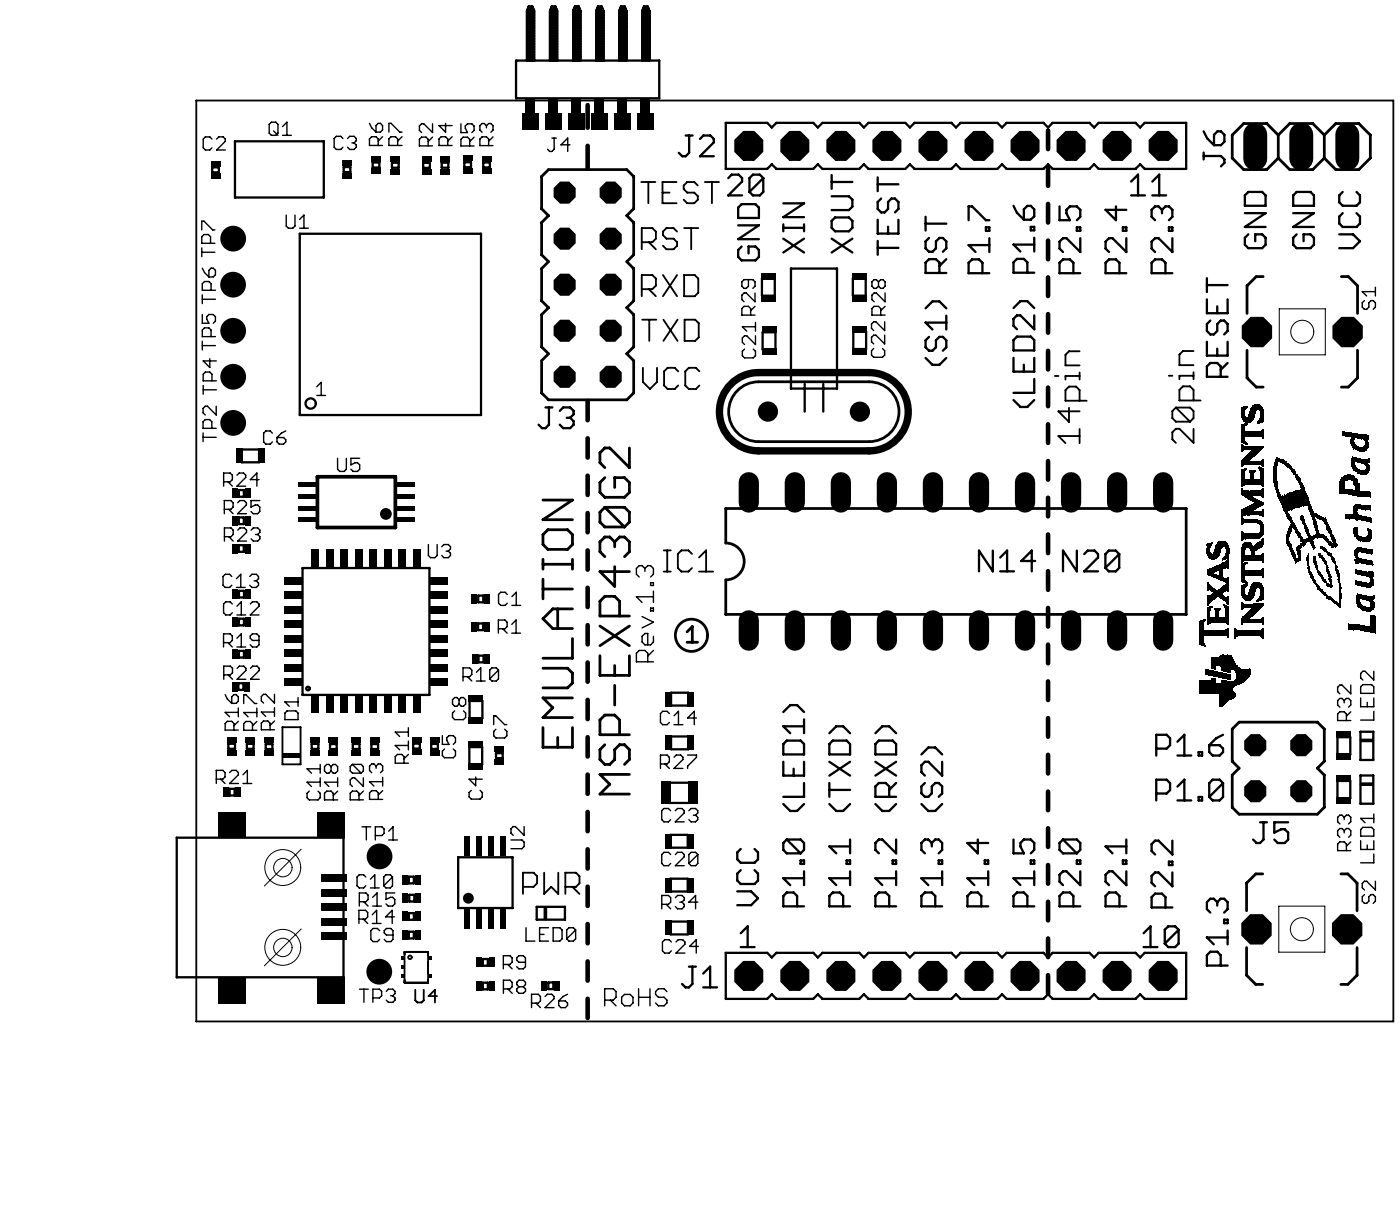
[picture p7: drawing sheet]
<svg xmlns="http://www.w3.org/2000/svg" width="77mm" height="67mm" viewBox="0 0 77 67" stroke-linecap="round" stroke-linejoin="round" font-family="sans-serif">
<g fill="none" stroke="#000" stroke-width=".08">
<path d="M11.1 13.9h.8M11.1 12.7v-.5h.2l.4 .5h.2M11.1 13.7v.5M11.2 19.1h.7M11.2 16.3v.4M11.2 17.3v.5h.3l-.1-.2 .1-.3h.3l.1 .2v.2l-.1 .1M11.2 18.8v.5M11.2 16.5h.7M11.2 14.8l.3 .5M11.5 14.9l.3-.1 .1 .1v.3l-.1 .1h-.3zM11.6 19.8v.5l-.4-.4h.7M11.6 13.4v-.3l-.1-.2h-.2l-.2 .2v.3h.8"/>
<path d="M11.6 16v-.3l-.1-.2h-.2l-.1 .2v.3h.7M11.6 18.6v-.4l-.1-.1h-.2l-.1 .1v.4h.7M11.7 7.7l-.1-.1h-.3l-.1 .1v.5l.1 .1h.3l.1-.1M11.9 7.7l.2-.1h.2l.1 .1v.1l-.5 .5h.5M15 6.7h.2l.1 .2v.4l-.1 .2h-.2l-.1-.2v-.4zM15.1 7.2l.2 .3M15.6 7.5h.5M15.6 7l.2-.3v.8M15.8 11.9v.6l.1 .1h.3l.1-.1v-.6M16.5 12.6h.5M16.5 12.1l.3-.2v.7M18.9 7.6l-.1-.1h-.2l-.2 .1v.5l.2 .1h.2l.1-.1"/>
<path d="M19.2 7.6l.1-.1h.2l.2 .1-.2 .3M19.4 7.9h.1M19.5 7.9l.2 .1-.2 .2h-.2l-.1-.1M20.4 6.8l.3 .5M20.9 8v-.3l-.2-.2h-.2l-.1 .2v.3h.7M20.9 6.8l.2 .1v.3l-.1 .1h-.3v-.4zM21.1 7.5l-.2 .3M21.5 7.3v-.5h.1l.5 .5h.1M21.9 8v-.3l-.1-.2h-.2l-.1 .2v.3h.7M22.2 7.5l-.3 .3M23.6 8v-.3l-.1-.1h-.2l-.2 .1v.3h.8M23.9 6.8v.5l-.5-.5-.3 .1v.3l.2 .1"/>
<path d="M23.9 7.6l-.3 .2M24.6 6.8v.5l-.4-.4h.7M24.7 8v-.3l-.1-.2h-.3l-.1 .2v.3h.7M24.9 7.5l-.2 .3M25.4 6.8v.5h.4l-.1-.2 .1-.3h.2l.2 .2v.2l-.2 .1M25.9 8.1v-.4l-.1-.1h-.2l-.2 .1v.4h.8M26.2 7.6l-.3 .2M26.8 6.9l-.1-.1-.2 .1v.3l.1 .1M26.8 6.9l.2-.1 .2 .1v.3l-.1 .1M26.8 6.9v.2M27 8v-.3l-.2-.2h-.2l-.1 .2v.3h.7M27.2 7.5l-.2 .3"/>
<path d="M30.4 7.6h.3M30.6 7.6v.6l-.2 .2-.2-.2M31.4 8h-.4l.3-.4v.8M41.1 19.3l-.1 .1v.2l.1 .1h.5l.1-.1v-.2l-.1-.1M41.3 15.4v.4l-.1 .1-.3-.1v-.3l.1-.1h.5l.2 .1v.3l-.2 .1M41.4 17.4v-.4l-.1-.1h-.3l-.1 .1v.4h.8M41.7 16.2v.4l-.5-.4h-.2l-.1 .1v.2l.1 .1M41.7 16.9l-.3 .2M41.7 18.5v.5l-.5-.5-.2 .1v.3l.1 .1M41.7 17.8v.5M41.7 18h-.7l.2 .3M48.2 19.2l-.1 .1v.3l.1 .1h.5l.1-.1v-.3l-.1-.1"/>
<path d="M48.5 15.5l-.2-.1-.2 .1v.3l.1 .1 .3-.1M48.5 15.5l.1-.1 .2 .1v.3l-.1 .1-.2-.1M48.5 15.5v.3M48.6 17.4v-.4l-.1-.1h-.3l-.1 .1v.4h.7M48.8 17.8v.4l-.5-.4-.2 .1v.2l.1 .1M48.8 18.5v.5l-.5-.5-.2 .1v.3l.1 .1M48.8 16.2v.4l-.5-.4h-.1l-.1 .1v.2l.1 .1M48.8 16.9l-.2 .2M75.3 16.6l-.1 .1v.2l.2 .2 .1-.2v-.2l.3-.1 .1 .1v.2l-.1 .2M75.9 15.8v.5M75.9 16.1h-.7l.2 .2M11.2 24.1h.7"/>
<path d="M11.2 23.9v.5M11.2 21.3v.4M11.2 21.5h.7M11.7 23.6v-.3l-.1-.2h-.3l-.1 .2v.3h.7M11.7 21v-.4l-.1-.1h-.3l-.1 .1v.4h.7M11.9 22.4v.5l-.5-.5-.2 .1v.3l.1 .1M12.3 35.4h.4l.1-.1v-.2l-.1-.1h-.4v.7M12.3 26.6h.4l.1-.1v-.3l-.1-.1h-.4v.7M12.3 37.2h.4l.1-.1v-.2l-.1-.2h-.4v.8M12.4 28.1h.3l.2-.1v-.3l-.2-.1h-.3v.7M12.4 29.6h.3l.2-.1v-.3l-.2-.1h-.3v.7M12.4 38.3l.4 .5"/>
<path d="M12.6 35.4l.2 .3M12.6 26.6l.2 .2M12.6 37.2l.2 .3M12.6 28.1l.3 .2M12.6 29.6l.3 .2M12.8 38.4l.1-.1 .2 .1v.3l-.1 .1h-.2zM12.8 31.8l-.1-.1h-.3l-.1 .1v.5l.1 .1h.3l.1-.1M12.8 33.3l-.1-.1h-.2l-.2 .1v.5l.2 .1h.2l.1-.1M13 31.9l.3-.2v.7M13 32.4h.5M13.1 35.2l.2-.2v.7M13.1 35.7h.5"/>
<path d="M13.1 33.9h.5M13.1 33.4l.2-.2v.7M13.1 26.2l.1-.1h.2l.2 .1v.1l-.5 .5h.5M13.1 36.9l.1-.2h.2l.2 .2v.1l-.5 .5h.5M13.1 27.7l.1-.1h.3l.1 .1v.2l-.5 .4h.5M13.1 29.2l.1-.1h.3l.1 .1v.2l-.5 .4h.5M13.1 39.1v.4M13.1 39.3h-.7l.3 .2M13.1 39.8l-.2 .2M13.4 38.8v-.5h.2l.4 .5h.2M13.8 31.8l.1-.1h.2l.2 .1-.2 .2M13.8 33.3l.1-.1h.3l.1 .1v.1l-.5 .5h.5"/>
<path d="M13.8 36.9l.1-.2h.3l.1 .2v.1l-.5 .5h.5M13.9 29.2l.1-.1h.2l.1 .1-.1 .3M14 32h.1M14.1 29.5h.1M14.1 32l.2 .2-.2 .2h-.2l-.1-.1M14.2 39.1v.4M14.2 39.8l-.3 .2M14.2 39.3h-.8l.3 .2M14.2 29.5l.1 .1-.1 .2h-.2l-.1-.1M14.3 35.3h-.4l-.1-.1 .1-.2h.3l.1 .1v.5l-.1 .1h-.3l-.1-.1M14.3 26.5h-.5l.4-.4v.7M14.3 27.6h-.5v.4l.4-.1 .1 .1v.2l-.1 .1h-.2l-.2-.1"/>
<path d="M15 23.9l-.1-.1h-.2l-.2 .1v.5l.2 .1h.2l.1-.1M15.1 38.3v.5l-.4-.5-.3 .1v.3l.1 .1M15.1 39.8l-.2 .2M15.1 39.3h-.7l.3 .2M15.1 39v.5M15.3 24.1h.3l.2 .3-.2 .1h-.2l-.1-.1zM15.8 23.8l-.5 .3M15.8 39.2h.5l.1 .1v.4h-.7v-.4zM16.4 38.5v.5M16.4 38.7h-.7l.3 .3M17.5 21.3l.2-.2v.7M17.5 21.8h.5"/>
<path d="M18.6 25.3v.6l.1 .1h.3l.1-.1v-.6M19.8 25.3h-.4v.3l.2-.1 .2 .1v.3l-.1 .1h-.2l-.1-.1M23.6 30v.6l.2 .2h.2l.1-.2v-.6M24.4 30.2l.1-.2h.2l.2 .2-.2 .2M24.6 30.4h.1M24.7 30.4l.2 .1-.2 .3h-.2l-.1-.2M25.1 39.2l-.1 .1v.3l.1 .1h.5l.1-.1v-.3l-.1-.1M25.3 38.6l-.1-.1-.2 .1v.2l.1 .2 .2-.2M25.3 38.6l.1-.1 .3 .1v.2l-.1 .2-.3-.2M25.3 38.6v.2M25.5 37.3h.4l.1-.1v-.2l-.1-.2h-.4v.8M25.8 37.3l.2 .3"/>
<path d="M26.3 37.1l.2-.3v.8M26.3 37.6h.5M27.2 40v-.5h.2l.4 .5h.2M27.5 34.7h.4l.1-.1v-.3l-.1-.1h-.4v.7M27.5 37l-.1-.2h-.3l-.1 .2v.4M27.5 37v.4l-.1 .2h-.3l-.1-.2M27.5 37l-.5 .4M27.7 34.7l.3 .2M28 32.8l-.1-.1h-.3l-.1 .1v.5l.1 .1h.3l.1-.1M28.2 34.4l.3-.2v.7M28.2 34.9h.5M28.2 32.9l.3-.2v.7"/>
<path d="M28.2 33.4h.5M35.4 34l.6 .3-.6 .3M35.6 31.4l-.2-.2h-.1l-.2 .2v.3l.2 .1M35.6 31.4l.1-.2h.2l.1 .2v.3l-.1 .1M35.6 31.4v.1M35.7 36.5v-.5l-.1-.1h-.3l-.2 .1v.5h.9M35.9 32.1h.1v.2h-.1zM35.9 33.5h.1v.2h-.1zM36 35.1v.3l-.1 .2h-.3l-.2-.2v-.3l.2-.2h.1v.7M36 35.9l-.3 .3M36 32.6v.6M36 32.9h-.9l.3 .3"/>
<path d="M36.9 39.4l-.1-.2h-.2l-.2 .2v.5l.2 .1h.2l.1-.1M37.2 40h.5M37.2 39.5l.2-.3v.8M38.4 39.6h-.5l.4-.4v.8M74.2 38.6l-.2-.1-.2 .1v.3l.1 .1M74.2 38.6l.1-.1 .2 .1v.3l-.1 .1M74.2 38.6v.2M74.3 39.7v-.3l-.1-.1h-.3l-.1 .1v.3h.7M74.5 37.8v.5l-.5-.5-.2 .1v.3l.1 .1M74.5 39.3l-.2 .2M75.1 38.5v.5h.7v-.5M75.1 37.9l.1-.1h.5l.1 .1v.3h-.7z"/>
<path d="M75.4 38.7v.3M75.8 37v.5l-.5-.5h-.1l-.1 .1v.3l.1 .1M75.8 39.2v.5h-.7M11.9 43h.4l.1-.1v-.3l-.1-.1h-.4v.7M12.2 43l.2 .2M12.7 42.6l.1-.1h.2l.2 .1v.1l-.5 .5h.5M12.9 40.3v-.4l-.1-.1h-.3l-.1 .1v.4h.7M13.4 43.2h.5M13.4 42.7l.2-.2v.7M13.9 40.3v-.4l-.1-.1h-.2l-.2 .1v.4h.8M14.9 40.3v-.4l-.1-.1h-.3l-.1 .1v.4h.7M17.1 43.6l-.2 .2v.2l.2 .1h.4l.2-.1v-.2l-.2-.2"/>
<path d="M17.7 42.2v.5M17.7 42.9v.5M17.7 43.1h-.8l.3 .3M17.7 42.4h-.8l.3 .3M18.3 42.3l.1-.1 .2 .1v.2l-.1 .2-.2-.2M18.3 42.3l-.2-.1-.2 .1v.2l.1 .2 .3-.2M18.3 42.3v.2M18.4 44.1v-.3l-.1-.2h-.3l-.1 .2v.3h.7M18.6 42.9v.5M18.6 43.1h-.7l.2 .3M18.6 43.6l-.2 .3M19.4 42.2l-.1 .1v.2l.1 .1h.5"/>
<path d="M19.4 42.2h.5l.1 .1v.2l-.1 .1M19.4 42.2l.5 .4M19.8 50.7h.4l.1-.1v-.3l-.1-.1h-.4v.7M19.8 44.1v-.3l-.1-.2h-.3l-.1 .2v.3h.7M19.8 49.7h.4l.1-.1v-.2l-.1-.1h-.4v.7M19.8 54.6h.5M20 45.6h.5M20 50.7l.3 .2M20 42.9v.5l-.4-.5-.3 .1v.3l.1 .1M20 43.6l-.2 .3M20.1 49.7l.2 .3M20.1 54.6v.7"/>
<path d="M20.2 48.4l-.1-.1h-.3l-.1 .1v.5l.1 .1h.3l.1-.1M20.2 45.6v.7M20.4 49h.5M20.4 48.5l.3-.2v.7M20.5 50.5l.3-.3v.7M20.5 50.9h.5M20.6 49.5l.2-.2v.7M20.6 50h.4M20.6 55h.3l.2-.1v-.2l-.2-.1h-.3v.7M20.7 46.1h.4l.1-.1v-.3l-.1-.1h-.4v.7M20.7 42.3l-.1-.2-.2 .2v.2l.1 .1M20.7 42.3l.2-.2 .2 .2v.2l-.1 .1"/>
<path d="M20.7 42.3v.1M20.9 44.1v-.4l-.2-.1h-.2l-.1 .1v.4h.7M20.9 51.3l-.1-.1h-.2l-.1 .1v.5l.1 .1h.2l.1-.1M21.1 43.1h-.7l.2 .3M21.1 43.6l-.2 .3M21.1 42.9v.5M21.3 54.7l.1-.1h.3l.1 .1-.1 .2M21.4 45.9l.3-.3v.7M21.4 46.3h.5M21.5 54.9h.2M21.7 48.4v.5l-.2 .1h-.2l-.1-.1M21.7 48.4l-.5 .5"/>
<path d="M21.7 48.4l-.2-.1h-.2l-.1 .1v.5M21.7 54.9l.1 .1-.1 .3h-.3l-.1-.1M21.7 51.6h-.4l-.1-.1 .1-.3h.3l.1 .1v.5l-.1 .1h-.3l-.1-.1M21.8 50.6h-.5l.3-.4v.7M21.8 49.3h-.5v.3l.2-.1 .3 .1v.3l-.1 .1h-.3l-.1-.1M22.3 42.1v-.4l-.1-.1h-.3l-.1 .1v.4h.7M22.5 41.6l-.2 .3M22.5 41.1h-.7l.2 .3M22.5 40.1v.5M22.5 40.9v.5M22.5 40.4h-.7l.2 .2M24.4 40.6v.5h.4l-.2-.3 .2-.2h.2l.1 .1v.2l-.1 .2"/>
<path d="M24.5 41.3l-.1 .1v.3l.1 .1h.5l.1-.1v-.3l-.1-.1M26 43.6l-.1 .1v.3l.1 .1h.5l.1-.1v-.3l-.1-.1M26.2 42.9v.4l-.3-.3h.7M27.4 40.2l-.2 .1v.3l.2 .1h.4l.2-.1v-.3l-.2-.1M27.8 53.2h.3l.2-.1v-.3l-.2-.1h-.3v.7M27.8 54.6h.3l.2-.2v-.2l-.2-.1h-.3v.7M28 53.2l.3 .2M28 54.6l.3 .2M28.2 46.3h.6l.1 .2v.2l-.1 .1h-.6M28.6 54.4l-.1-.1 .1-.2h.3l.1 .1-.1 .2M28.6 54.4l-.1 .2 .1 .2h.3l.1-.1-.1-.3M28.6 54.4h.3"/>
<path d="M28.9 45.6v.5l-.5-.5-.2 .1v.3l.1 .1M29 53.1h-.4l-.1-.1 .1-.3h.3l.1 .1v.5l-.1 .1h-.3l-.1-.1M29 51.2v.7h.5M29.3 55.3h.4l.1-.1v-.2l-.1-.2h-.4v.8M29.6 55.3l.2 .3M29.8 51.5h.2M30.1 55l.1-.2h.2l.2 .2v.1l-.5 .5h.5M30.3 51.2h-.5v.7h.5M30.5 51.2h.4l.1 .1v.5l-.1 .1h-.4zM30.8 55.2h.4l.1 .3-.1 .1h-.3l-.1-.1zM31.3 54.8l-.5 .4M31.8 51.3l-.5 .5"/>
<path d="M31.8 51.3v.5l-.2 .1h-.2l-.1-.1M31.8 51.3l-.2-.1h-.2l-.1 .1v.5M33.4 55.2h.4l.2-.2v-.3l-.2-.2h-.4v1M33.7 55.2l.3 .3M34.3 55l.2-.1h.3l.1 .1v.3l-.1 .2h-.3l-.2-.2zM35.2 54.5v1M35.2 55h.7M35.9 54.5v1M36.4 42.1h.4l.1-.1v-.2l-.1-.1h-.4v.7M36.5 49.9h.4l.1-.1v-.3l-.1-.1h-.4v.7M36.7 42.1l.2 .3M36.8 49.9l.2 .2"/>
<path d="M36.8 54.7l-.2-.2h-.3l-.1 .2v.2l.1 .1h.3l.2 .2v.1l-.2 .2h-.3l-.1-.2M37 44.7l-.1-.1h-.3l-.1 .1v.5l.1 .1h.3l.1-.1M37 47.1l-.1-.1h-.3l-.1 .1v.5l.1 .2h.3l.1-.2M37 52l-.1-.2h-.2l-.2 .2v.5l.2 .1h.2l.1-.1M37.2 41.8l.1-.1h.3l.1 .1v.1l-.5 .5h.5M37.3 44.7l.1-.1h.2l.1 .1v.1l-.4 .5h.4M37.3 47.1l.1-.1h.2l.1 .1v.2l-.4 .5h.4M37.3 49.5l.1-.1h.2l.1 .1-.1 .3M37.3 52l.1-.2h.3l.1 .2v.1l-.5 .5h.5M37.5 49.8h.1M37.6 49.8l.1 .1-.1 .2h-.2l-.1-.1M37.9 41.7h.5v.1l-.5 .5v.1"/>
<path d="M38 44.7l.1-.1h.3l.1 .1-.1 .3M38.2 45h.2M38.4 45l.1 .1-.1 .2h-.3l-.1-.1M38.5 47.1v.5l-.1 .2h-.3l-.1-.2M38.5 47.1l-.1-.1h-.3l-.1 .1v.5M38.5 47.1l-.5 .5M38.5 49.8h-.5l.4-.4v.7M38.5 52.2h-.5l.4-.4v.8M74.2 45.1l-.2-.1-.2 .1v.2l.1 .1M74.2 45.8l-.2-.1-.2 .1v.3l.1 .1M74.2 45.1v.1M74.2 45.8v.1"/>
<path d="M74.2 45.1l.1-.1 .2 .1v.2l-.1 .1M74.2 45.8l.1-.1 .2 .1v.3l-.1 .1M74.3 46.9v-.3l-.1-.2h-.3l-.1 .2v.3h.7M74.5 46.4l-.2 .3M75.1 45.8l.1-.2h.5l.1 .2v.3h-.7zM75.1 46.4v.5h.7v-.5M75.3 49.3l-.1 .2v.2l.2 .1 .1-.1v-.2l.3-.2 .1 .2v.2l-.1 .1M75.4 46.6v.3M75.8 47.1v.5h-.7M75.8 44.9v.5M75.8 45.1h-.7l.2 .3M75.9 48.6v.5l-.5-.5h-.1l-.1 .1v.3l.1 .1"/>
</g>
<g fill="none" stroke="#000" stroke-width=".1">
<path d="M10.8 5.5h66.1v50.8h-66.1zM35.4 10h.8M35.4 13.4h.6l.2-.2v-.4l-.2-.2h-.6v1.1M35.4 16h.6l.2-.2v-.4l-.2-.2h-.6v1.1M35.4 17.6h.8M35.8 10v1.2M35.8 13.4l.4 .3M35.8 16l.4 .3M35.8 17.6v1.2M36.5 10.6h.4M36.6 15.2l.8 1.1M36.6 17.6l.8 1.2"/>
<path d="M37.3 10h-.8v1.2h.8M37.4 12.8l-.2-.2h-.4l-.2 .2v.2l.2 .2h.4l.2 .2v.2l-.2 .1h-.4l-.2-.1M37.4 15.2l-.8 1.1M37.4 17.6l-.8 1.2M37.7 12.6h.8M37.7 15.2h.6l.2 .2v.7l-.2 .2h-.6zM37.8 17.6h.6l.1 .2v.8l-.1 .2h-.6zM38.1 12.6v1.1M38.5 10.2l-.2-.2h-.4l-.2 .2v.2l.2 .2h.4l.2 .2v.2l-.2 .2h-.4l-.2-.2M38.9 10h.8M39.3 10v1.2M59.6 19.4h-.6l-.2 .2v.6h.8"/>
<path d="M65.8 19.4h-.5l-.2 .2v.5h.7M35.5 20.3v.8l.4 .4 .3-.4v-.8M36.6 31.5h.4M36.6 30.4h.4M36.8 30.4v1.1M37.4 20.5l-.2-.2h-.4l-.2 .2v.8l.2 .2h.4l.2-.2M38.2 30.6l-.2-.2h-.4l-.2 .2v.7l.2 .2h.4l.2-.2M38.6 31.5h.7M38.6 30.8l.4-.4v1.1M38.6 20.5l-.2-.2h-.4l-.2 .2v.8l.2 .2h.4l.2-.2M58.2 20.7h.2M59 22.5v.8l-.6-.6h1.2"/>
<path d="M59.6 24.1h-1.2l.4 .3M59.6 20.5v.4M59.6 22.1v-.6l-.2-.2h-.4l-.2 .2v.6h1.1M59.6 23.7v.7M59.6 20.7h-.8v.2M64.5 20.7h.2M64.9 22.5h.8l.1 .2v.4l-.1 .2M64.9 22.5l-.2 .2v.4l.2 .2h.8M64.9 22.5l.8 .8M65.8 20.7h-.7v.2M65.8 20.5v.4M65.8 22.1v-.6l-.1-.2h-.4l-.2 .2v.6h1.1"/>
<path d="M65.8 23.7v.7l-.7-.7h-.2l-.2 .1v.4l.2 .2M15.6 40.1h1v2.1h-1zM22.3 52.5h1.3v1.7h-1.3zM22.9 54.6v.6l.1 .1h.3l.1-.1v-.6M24.1 54.9h-.5l.4-.3v.7M28.9 48.9h.5l.2-.2v-.4l-.2-.2h-.5v1.2M30 48.1v1.2l.4-.4 .4 .4v-1.2M31.2 48.9h.6l.2-.2v-.4l-.2-.2h-.6v1.2M31.6 48.9l.4 .4"/>
<circle cx="22.6" cy="52.8" r=".1"/>
</g>
<g fill="none" stroke="#000" stroke-width=".15">
<path d="M30.3 9.4h4.3l.4 .3v1.8l-.4 .4 .4 .4v1.8l-.4 .3 .4 .4v1.8l-.4 .4 .4 .4v1.7l-.4 .4 .4 .4v1.8l-.4 .4h-4.3l-.4-.4v-1.8l.4-.4-.4-.4v-1.7l.4-.4-.4-.4v-1.8l.4-.4-.4-.3v-1.8l.4-.4-.4-.4v-1.8zM68.8 19.3v1.5l.5 .6h.4M69.7 15.3h-.4l-.5 .5v1.5M70.5 7.5l-.6-.7h-1.3l-.6 .7v1.2l.6 .7h1.3l.6-.7M70.5 8.7l.7 .7h1.2l.7-.7M70.5 7.5v1.2M70.5 7.5l.7-.7h1.2l.7 .7M73.1 7.5l.6-.7h1.3l.6 .7v1.2l-.6 .7h-1.3l-.6-.7M73.1 7.5v1.2M74 15.3h.4l.5 .5v1.5M74.9 19.3v1.5l-.5 .6h-.4M30 30.9v.5"/>
<path d="M30 32v1M30 36.9h1.3l.3 .2v.6l-.3 .2h-1.3M30 32.5h1.6M30 31.1h1.6M30 27.6h1.6l-1.6 1.1h1.6M30.2 29.2h1.1l.3 .3v.5l-.3 .3h-1.1l-.2-.3v-.5zM30.8 33.6v1.1M31.6 30.9v.5M31.6 35.2v1.1h-1.6M31.6 38.5h-1.6l.5 .5-.5 .6h1.6M31.6 33.6h-1.1l-.5 .5 .5 .6h1.1M33.1 36.2v1.1h1.6v-1.1"/>
<path d="M33.1 34.5l1.6 1.1M33.4 26.3l-.3 .3v.6l.3 .2h1.1l.2-.2v-.6l-.2-.3h-.6v.6M33.4 28l-.3 .3v.5l.3 .3h1.1M33.4 28h1.1l.2 .3v.5l-.2 .3M33.4 28l1.1 1.1M33.9 29.9l-.3-.3h-.2l-.3 .3v.5l.3 .3M33.9 29.9v.3M33.9 31.3v1l-.8-.8h1.6M33.9 36.7v.6M33.9 37.8v1.1M33.9 29.9l.3-.3h.3l.2 .3v.5l-.2 .3M34.2 34v-.8l-.3-.3h-.5l-.3 .3v.8h1.6"/>
<path d="M34.7 24.7v1.1l-1.1-1.1h-.2l-.3 .3v.5l.3 .3M34.7 34.5l-1.6 1.1M37.9 34.9l.3-.3v.8M37.9 35.4h.6M40 28.1h25.4v5.8h-25.4v-1.9a1.02 1.02 0 0 0 1.1-1 1.02 1.02 0 0 0-1.1-1zM40.7 21.5l.7-.4h.5h6a1.65 1.65 0 0 1 1.7 1.6 1.65 1.65 0 0 1-1.7 1.7h-6a1.65 1.65 0 0 1-1.6-1.1 1.65 1.65 0 0 1 .4-1.8zM30 40.1v1.1h1.6v-1.1M30.8 40.7v.5M33.4 41.1l-.3 .3v.5l.3 .3h.2l.3-.3v-.5l.3-.3h.3l.2 .3v.5l-.2 .3M34.2 40.5v-.8l-.3-.3h-.5l-.3 .3v.8h1.6M34.7 42.7h-1.6l.5 .6-.5 .5h1.6M68 40.2l.4-.4h4.3l.4 .4v1.8l-.4 .4 .4 .4v1.7l-.4 .4h-4.3l-.4-.4v-1.7l.4-.4-.4-.4z"/>
<path d="M68.8 52.3v1.5l.5 .5h.4M69.7 48.2h-.4l-.5 .5v1.5M74 48.2h.4l.5 .5v1.5M74.9 52.3v1.5l-.5 .5h-.4"/>
<circle cx="38.1" cy="35" r=".89"/>
</g>
<g fill="none" stroke="#000" stroke-width=".13">
<path d="M11.7 9.2h.4v.3h-.4zM13 7.8h4.9v3.1h-4.9zM16.5 12.9h10v10h-10zM19 9.2h.3v.3h-.3zM20.6 9h.3v.2h-.3zM21.6 9h.4v.3h-.4zM23.3 9h.4v.3h-.4zM24.4 9h.3v.3h-.3zM25.6 8.9h.4v.3h-.4zM26.7 9h.3v.2h-.3zM28.5 3.3h7.9v2.1h-7.9zM29.1 .6l.1-.2h.2l.1 .2"/>
<path d="M29.1 3.3h.4M29.1 3.2h.4M29.1 3.1h.4M29.1 3h.4M29.1 2.9h.4M29.1 2.8h.4M29.1 2.7h.4M29.1 2.6h.4M29.1 2.5h.4M29.1 2.4h.4M29.1 2.3h.4M29.1 2.2h.4"/>
<path d="M29.1 2.1h.4M29.1 2h.4M29.1 1.9h.4M29.1 1.8h.4M29.1 1.7h.4M29.1 1.6h.4M29.1 1.5h.4M29.1 1.4h.4M29.1 1.3h.4M29.1 1.2h.4M29.1 1.1h.4M29.1 1h.4"/>
<path d="M29.1 .9h.4M29.1 .8h.4M29.1 .7h.4M29.1 .6h.4M29.1 .6v2.7M29.1 .5h.3M29.1 .4h.3M29.5 .6v2.7M30.3 .6l.1-.2h.2l.1 .2M30.3 3.3h.4M30.3 3.2h.4M30.3 3.1h.4"/>
<path d="M30.3 3h.4M30.3 2.9h.4M30.3 2.8h.4M30.3 2.7h.4M30.3 2.6h.4M30.3 2.5h.4M30.3 2.4h.4M30.3 2.3h.4M30.3 2.2h.4M30.3 2.1h.4M30.3 2h.4M30.3 1.9h.4"/>
<path d="M30.3 1.8h.4M30.3 1.7h.4M30.3 1.6h.4M30.3 1.5h.4M30.3 1.4h.4M30.3 1.3h.4M30.3 1.2h.4M30.3 1.1h.4M30.3 1h.4M30.3 .9h.4M30.3 .8h.4M30.3 .7h.4"/>
<path d="M30.3 .6h.4M30.3 .6v2.7M30.4 .5h.3M30.4 .4h.3M30.7 .6v2.7M31.6 3.3h.4M31.6 3.2h.4M31.6 3.1h.4M31.6 3h.4M31.6 2.9h.4M31.6 2.8h.4M31.6 2.7h.4"/>
<path d="M31.6 2.6h.4M31.6 2.5h.4M31.6 2.4h.4M31.6 2.3h.4M31.6 2.2h.4M31.6 2.1h.4M31.6 2h.4M31.6 1.9h.4M31.6 1.8h.4M31.6 1.7h.4M31.6 1.6h.4M31.6 1.5h.4"/>
<path d="M31.6 1.4h.4M31.6 1.3h.4M31.6 1.2h.4M31.6 1.1h.4M31.6 1h.4M31.6 .9h.4M31.6 .8h.4M31.6 .7h.4M31.6 .6h.4M31.6 .6v2.7M31.6 .6l.1-.3h.2l.1 .3M31.7 .5h.3"/>
<path d="M31.7 .4h.3M32 .6v2.7M32.9 .6v2.7M32.9 .6l.1-.2h.2l.1 .2M32.9 3.3h.4M32.9 3.2h.4M32.9 3.1h.4M32.9 3h.4M32.9 2.9h.4M32.9 2.8h.4M32.9 2.7h.4M32.9 2.6h.4"/>
<path d="M32.9 2.5h.4M32.9 2.4h.4M32.9 2.3h.4M32.9 2.2h.4M32.9 2.1h.4M32.9 2h.4M32.9 1.9h.4M32.9 1.8h.4M32.9 1.7h.4M32.9 1.6h.4M32.9 1.5h.4M32.9 1.4h.4"/>
<path d="M32.9 1.3h.4M32.9 1.2h.4M32.9 1.1h.4M32.9 1h.4M32.9 .9h.4M32.9 .8h.4M32.9 .7h.4M32.9 .6h.4M32.9 .5h.4M33 .4h.2M33.3 .6v2.7M34.2 .6l.1-.2h.2l.1 .2"/>
<path d="M34.2 3.3h.4M34.2 3.2h.4M34.2 3.1h.4M34.2 3h.4M34.2 2.9h.4M34.2 2.8h.4M34.2 2.7h.4M34.2 2.6h.4M34.2 2.5h.4M34.2 2.4h.4M34.2 2.3h.4M34.2 2.2h.4"/>
<path d="M34.2 2.1h.4M34.2 2h.4M34.2 1.9h.4M34.2 1.8h.4M34.2 1.7h.4M34.2 1.6h.4M34.2 1.5h.4M34.2 1.4h.4M34.2 1.3h.4M34.2 1.2h.4M34.2 1.1h.4M34.2 1h.4"/>
<path d="M34.2 .9h.4M34.2 .8h.4M34.2 .7h.4M34.2 .6h.4M34.2 .6v2.7M34.2 .5h.3M34.2 .4h.3M34.6 .6v2.7M35.4 .6l.1-.2h.2l.1 .2M35.4 3.3h.4M35.4 3.2h.4M35.4 3.1h.4"/>
<path d="M35.4 3h.4M35.4 2.9h.4M35.4 2.8h.4M35.4 2.7h.4M35.4 2.6h.4M35.4 2.5h.4M35.4 2.4h.4M35.4 2.3h.4M35.4 2.2h.4M35.4 2.1h.4M35.4 2h.4M35.4 1.9h.4"/>
<path d="M35.4 1.8h.4M35.4 1.7h.4M35.4 1.6h.4M35.4 1.5h.4M35.4 1.4h.4M35.4 1.3h.4M35.4 1.2h.4M35.4 1.1h.4M35.4 1h.4M35.4 .9h.4M35.4 .8h.4M35.4 .7h.4"/>
<path d="M35.4 .6h.4M35.4 .6v2.7M35.5 .5h.3M35.5 .4h.3M35.8 .6v2.7M37.8 7.5h.4M38 7.5v.9l-.2 .2h-.2l-.2-.2M38.6 7.7l.2-.2h.4l.2 .2v.2l-.8 .7h.8M40 6.8h2.3l.3 .2 .2-.2h2.1l.2 .2 .3-.2h2l.3 .2 .2-.2h2l.3 .2 .3-.2h2l.2 .2 .3-.2h2l.3 .2 .2-.2h2.1l.2 .2 .3-.2h2l.3 .2 .2-.2h2l.3 .2 .3-.2h2.2v2.5h-2.2l-.3-.2-.3 .2h-2l-.2-.2-.3 .2h-2l-.3-.2-.2 .2h-2.1l-.2-.2-.3 .2h-2l-.3-.2-.2 .2h-2l-.3-.2-.3 .2h-2l-.2-.2-.3 .2h-2l-.3-.2-.2 .2h-2.1l-.2-.2-.3 .2h-2.3zM40.2 9.8l.2-.2h.3l.2 .2v.2l-.7 .8h.7M40.7 11.5l.2-.2h.8l.2 .2v.5h-1.2zM40.7 12.4h1.2l-1.2 .8h1.2"/>
<path d="M40.8 7.5h.3v-.2h.5v.2h.2v1.1h-.2v.2h-.5v-.2h-.3zM40.9 13.6l-.2 .2v.4l.2 .2h.8l.2-.2v-.4l-.2-.2h-.4v.4M42 15.4h.7v.9h-.7zM42.1 18.3h.7v1h-.7zM42.1 9.8v.8l-.2 .2h-.4l-.2-.2M42.1 9.8l-.2-.2h-.4l-.2 .2v.8M42.1 9.8l-.8 .8M43.2 13.2l1.2 .7M43.2 12.6h1.2M43.2 12.4v.4M43.2 11.2h1.2l-1.2 .8h1.2M43.3 7.5h.3v-.2h.5v.2h.3v1.1h-.3v.2h-.5v-.2h-.3z"/>
<path d="M43.6 14.8h2.6v6.6h-2.6zM44.4 13.2l-1.2 .7M44.4 12.4v.4M45.9 13.2l1.1 .7M45.9 9.7v.7M45.9 10.8h.9l.2 .2v.4l-.2 .2h-.9M45.9 10h1.1M46.1 12h.7l.2 .2v.4l-.2 .2h-.7l-.2-.2v-.4zM46.1 7.3h.5v.2h.3v1.1h-.3v.2h-.5v-.2h-.2v-1.1h.2zM47 13.2l-1.1 .7M47.1 15.4h.7v.9h-.7zM47.1 18.3h.7v1h-.7z"/>
<path d="M48.4 13.7h1.2M48.4 9.8v.7M48.4 12.1v.8h1.2v-.8M48.4 13.3v.8M48.4 10.2h1.2M48.6 11l-.2 .1v.4l.2 .2h.2l.2-.2v-.4l.2-.1h.2l.2 .1v.4l-.2 .2M48.7 7.3h.5v.2h.2v1.1h-.2v.2h-.5v-.2h-.3v-1.1h.3zM49 12.5v.4M51 7.5h.2v-.2h.5v.2h.3v1.1h-.3v.2h-.5v-.2h-.2zM51.1 19.7l.3 .4h.4l.4-.4M51.1 12v.7M51.1 17l.3-.4h.4l.4 .4"/>
<path d="M51.1 12.3h1.1M51.3 18.6l-.2 .2v.4l.2 .1h.1l.2-.1v-.4l.2-.2h.2l.2 .2v.4l-.2 .1M51.3 13.1l-.2 .2v.4l.2 .2h.1l.2-.2v-.4l.2-.2h.2l.2 .2v.4l-.2 .2M51.8 15.1v-.6l-.2-.2h-.3l-.2 .2v.6h1.1M52.2 17.4v.8M52.2 17.8h-1.1l.3 .4M52.2 14.3l-.4 .4M53.4 12.1v-.7h.2l.8 .7h.2M53.5 7.5h.3v-.2h.5v.2h.2v1.1h-.2v.2h-.5v-.2h-.3zM54.2 15.1v-.6l-.2-.2h-.4l-.2 .2v.6h1.2M54.4 12.5h.2v.2h-.2zM54.6 13.5h-1.2l.4 .4"/>
<path d="M54.6 13.1v.8M55.9 17l.4-.4h.4l.4 .4M55.9 19.7v.8h1.2v-.8M55.9 11.4l.2 .3 .4 .4M56 7.5h.3v-.2h.5v.2h.3v1.1h-.3v.2h-.5v-.2h-.3zM56.1 18.6h.8l.2 .2v.5h-1.2v-.5zM56.7 11.4h.2l.2 .1v.4l-.2 .2h-.4v-.6zM56.7 15v-.5l-.2-.2h-.4l-.2 .2v.5h1.2M56.9 12.5h.2v.2h-.2zM57.1 13.1v.8M57.1 17.4v.8l-.8-.8h-.2l-.2 .2v.4l.2 .2M57.1 13.5h-1.2l.4 .4"/>
<path d="M58.5 11.4v.7h.5l-.2-.3v-.2l.2-.2h.4l.2 .2v.4l-.2 .1M58.6 7.5h.2v-.2h.5v.2h.3v1.1h-.3v.2h-.5v-.2h-.2zM59.2 15.1v-.6l-.2-.2h-.4l-.1 .2v.6h1.1M59.4 12.5h.2v.2h-.2zM59.6 13.1v.8l-.8-.8h-.2l-.1 .2v.4l.1 .2M61.1 7.5h.3v-.2h.5v.2h.2v1.1h-.2v.2h-.5v-.2h-.3zM61.6 11.4v.7l-.6-.5h1.1M61.8 15.1v-.6l-.2-.2h-.4l-.2 .2v.6h1.1M61.9 12.5h.2v.2h-.2zM62.1 13.1v.8l-.7-.8h-.2l-.2 .2v.4l.2 .2M62.4 10l.4-.4v1.2M62.4 10.8h.8"/>
<path d="M63.6 10.8h.7M63.6 10l.4-.4v1.2M63.7 7.5h.2v-.2h.5v.2h.3v1.1h-.3v.2h-.5v-.2h-.2zM64.1 11.6l-.2-.2h-.2l-.2 .2v.4l.2 .1M64.1 11.6l.2-.2h.2l.2 .2v.4l-.2 .1M64.1 11.6v.2M64.3 15.1v-.6l-.2-.2h-.4l-.2 .2v.6h1.2M64.5 12.5h.2v.2h-.2zM64.7 13.1v.8l-.8-.8h-.2l-.2 .2v.4l.2 .2M66.4 8.6h1l.1 .2v.2l-.1 .2M66.4 8.4v.4M66.4 7.2l.2 .4 .4 .4"/>
<path d="M66.6 15.3v.8M66.6 16.5v.8h1.1v-.8M66.6 18.9v.7h1.1v-.7M66.6 15.7h1.1M66.8 17.7l-.2 .2v.4l.2 .1h.2l.2-.1v-.4l.1-.2h.2l.2 .2v.4l-.2 .1M67.2 16.9v.4M67.2 19.2v.4M67.2 7.2h.2l.1 .2v.4l-.1 .2h-.4v-.6zM68.7 11.8h1.1l-1.1 .7h1.1M68.9 12.9l-.2 .2v.4l.2 .2h.7l.2-.2v-.4l-.2-.2h-.4v.4M68.9 10.6h.7l.2 .2v.6h-1.1v-.6zM71.3 11.8h1.2l-1.2 .7h1.2"/>
<path d="M71.5 12.9l-.2 .2v.4l.2 .2h.8l.2-.2v-.4l-.2-.2h-.4v.4M71.5 10.6h.8l.2 .2v.6h-1.2v-.6zM73.9 12.9h.7l.4 .4-.4 .4h-.7M74.1 11.8l-.2 .1v.4l.2 .2h.7l.2-.2v-.4l-.2-.1M74.1 10.6l-.2 .2v.4l.2 .2h.7l.2-.2v-.4l-.2-.2M13.2 37.7h.2v.4h-.2zM13.2 28.5h.3v.4h-.3zM13.2 30.1h.3v.3h-.3zM13.2 27h.3v.4h-.3zM13.2 34.1h.3v.4h-.3zM13.2 35.9h.3v.4h-.3zM13.2 32.6h.3v.4h-.3z"/>
<path d="M13.3 24.8h1v.7h-1zM16.7 31.3h7v7h-7zM25.9 38.7h.7v.9h-.7zM26.4 34.4h.3v.4h-.3zM26.4 32.9h.3v.3h-.3zM26.4 36.2h.3v.3h-.3zM30.1 22.5h.4M30.3 22.5v.9l-.2 .2h-.2l-.2-.2M30.9 22.7l.2-.2h.4l.1 .2v.2l-.1 .1M31.3 23h.2M31.5 23l.1 .2v.2l-.1 .2h-.4l-.2-.2M37 38.2h1v.7h-1z"/>
<path d="M43.2 39.3l.4-.4h.4l.4 .4M44.4 39.7v.7M44.4 21.2v1.5M45.4 21.2v1.5M54.8 30.4v1.1l-.8-1.1v1.1M55.2 30.8l.4-.4v1.1M55.2 31.5h.7M55.9 22.1l.4 .3h.4l.4-.3M56.5 20.1v.4M57.1 20.9v.8h-1.2M57.1 30.9h-.8l.6-.5v1.1M59.4 30.4v1.1l-.8-1.1v1.1"/>
<path d="M59.8 30.6l.2-.2h.4l.2 .2v.2l-.8 .7h.8M61.7 30.6v.7l-.1 .2h-.4l-.2-.2M61.7 30.6l-.1-.2h-.4l-.2 .2v.7M61.7 30.6l-.7 .7M67.3 20.8v-.6l-.1-.2h-.4l-.2 .2v.6h1.1M67.7 20l-.4 .4M9.8 46.2h9.2v7.7h-9.2zM12.6 41h.4v.3h-.4zM12.7 43.5h.2v.4h-.2zM13.6 41h.4v.3h-.4zM14.7 41h.3v.3h-.3zM17.2 41h.4v.3h-.4z"/>
<path d="M18.2 41h.4v.3h-.4zM19.5 41h.3v.3h-.3zM20.5 41h.4v.3h-.4zM22.6 48.4h.2v.3h-.2zM22.6 51.4h.2v.4h-.2zM22.6 50.4h.2v.3h-.2zM22.6 49.4h.3v.3h-.3zM22.8 41h.4v.3h-.4zM23.8 41h.4v.3h-.4zM25.3 47.3h3v2.8h-3zM25.9 41.2h.7v1h-.7zM26.6 52.9h.3v.4h-.3z"/>
<path d="M26.6 54.2h.3v.4h-.3zM27.4 41.5h.3v.3h-.3zM29.6 50h1.6v.7h-1.6zM30.2 54.2h.3v.4h-.3zM36.9 43.2h1.1v1.1h-1.1zM37 48.5h.9v.7h-.9zM37 46.1h.9v.7h-.9zM37 50.8h1v.7h-1zM37 40.6h1v.7h-1zM38 53.3h.4M38.2 53.3v1l-.2 .2h-.2l-.2-.2M38.8 54.5h.8"/>
<path d="M38.8 53.7l.4-.4v1.2M40 52.6h2.3l.3 .2 .2-.2h2.1l.2 .2 .3-.2h2l.3 .2 .2-.2h2l.3 .2 .3-.2h2l.2 .2 .3-.2h2l.3 .2 .2-.2h2.1l.2 .2 .3-.2h2l.3 .2 .2-.2h2l.3 .2 .3-.2h2.2v2.5h-2.2l-.3-.3-.3 .3h-2l-.2-.3-.3 .3h-2l-.3-.3-.2 .3h-2.1l-.2-.3-.3 .3h-2l-.3-.3-.2 .3h-2l-.3-.3-.3 .3h-2l-.2-.3-.3 .3h-2l-.3-.3-.2 .3h-2.1l-.2-.3-.3 .3h-2.3zM40.7 49.2h.7l.4 .4-.4 .3h-.7M40.8 53.3h.3v-.2h.5v.2h.2v1h-.2v.3h-.5v-.3h-.3zM40.9 48l-.2 .2v.4l.2 .2h.7l.2-.2v-.4l-.2-.2M40.9 46.8l-.2 .2v.4l.2 .2h.7l.2-.2v-.4l-.2-.2M40.9 51.5l.3-.4v1.1M40.9 52.2h.7M43.2 42v.8h1.2v-.8M43.2 44.4l.4 .3h.4l.4-.3M43.3 53.3h.3v-.2h.5v.2h.3v1h-.3v.3h-.5v-.3h-.3zM43.4 40.9h.8l.2 .1v.6h-1.2v-.6z"/>
<path d="M43.4 46.3h.8l.2 .2v.4l-.2 .2M43.4 46.3l-.2 .2v.4l.2 .2h.8M43.4 46.3l.8 .8M43.8 42.4v.4M44 50v-.6l-.2-.2h-.4l-.2 .2v.6h1.2M44.2 47.5h.2v.2h-.2zM44.4 43.2v.8h-1.2M44.4 48.1v.7M44.4 48.4h-1.2l.4 .4M44.4 40.1h-1.2l.4 .3M45.8 44.4l.3 .3h.4l.4-.3M45.8 40.4l.3-.3h.4l.4 .3"/>
<path d="M45.8 43.2v.8M45.8 43.6h1.1M45.8 42l1.1 .8M45.9 53.3h.2v-.2h.5v.2h.3v1h-.3v.3h-.5v-.3h-.2zM45.9 40.9h.8l.2 .1v.6h-1.1v-.6zM46.5 50v-.6l-.2-.2h-.4l-.1 .2v.6h1.1M46.7 47.5h.2v.2h-.2zM46.9 48.4h-1.1l.3 .4M46.9 46.3v.8M46.9 48.1v.7M46.9 46.7h-1.1l.3 .4M46.9 42l-1.1 .8"/>
<path d="M48.3 44.4l.4 .3h.4l.3-.3M48.3 42l1.1 .8M48.3 40.4l.4-.3h.4l.3 .3M48.4 53.3h.3v-.2h.5v.2h.2v1h-.2v.3h-.5v-.3h-.3zM48.5 40.9h.7l.2 .1v.6h-1.1v-.6zM49.1 50v-.6l-.2-.2h-.4l-.2 .2v.6h1.1M49.1 44v-.6l-.2-.2h-.4l-.2 .2v.6h1.1M49.2 47.5h.2v.2h-.2zM49.4 48.4h-1.1l.4 .4M49.4 46.3v.8l-.7-.8h-.2l-.2 .2v.4l.2 .2M49.4 48.1v.7M49.4 43.2l-.3 .4"/>
<path d="M49.4 42l-1.1 .8M50.8 44.4l.4 .3h.4l.4-.3M50.8 41.6l.4-.4h.4l.4 .4M51 53.3h.2v-.2h.5v.2h.3v1h-.3v.3h-.5v-.3h-.2zM51 43.2l-.2 .2v.4l.2 .2h.2l.2-.2v-.4l.2-.2h.2l.2 .2v.4l-.2 .2M51.4 46.5l-.2-.2h-.2l-.2 .2v.4l.2 .2M51.4 46.5l.2-.2h.2l.2 .2v.4l-.2 .2M51.4 46.5v.2M51.6 50v-.6l-.2-.2h-.4l-.2 .2v.6h1.2M51.8 47.5h.2v.2h-.2zM52 48.4h-1.2l.4 .4M52 42v.8l-.8-.8h-.2l-.2 .2v.4l.2 .2"/>
<path d="M52 48.1v.7M53.5 53.3h.3v-.2h.5v.2h.2v1h-.2v.3h-.5v-.3h-.3zM53.9 46.3v.8l-.5-.6h1.1M54.1 50v-.6l-.2-.2h-.3l-.2 .2v.6h1.1M54.3 47.5h.2v.2h-.2zM54.5 48.4h-1.1l.4 .4M54.5 48.1v.7M55.9 46.3v.8h.6l-.2-.4v-.2l.2-.2h.4l.2 .2v.4l-.2 .2M56 53.3h.3v-.2h.5v.2h.3v1h-.3v.3h-.5v-.3h-.3zM56.7 50v-.6l-.2-.2h-.4l-.2 .2v.6h1.2M56.9 47.5h.2v.2h-.2zM57.1 48.1v.7"/>
<path d="M57.1 48.4h-1.2l.4 .4M58.6 53.3h.2v-.2h.5v.2h.3v1h-.3v.3h-.5v-.3h-.2zM58.6 46.3l-.1 .2v.4l.1 .2h.8M58.6 46.3h.8l.2 .2v.4l-.2 .2M58.6 46.3l.8 .8M59.2 50v-.6l-.2-.2h-.4l-.1 .2v.6h1.1M59.4 47.5h.2v.2h-.2zM59.6 48.1v.7l-.8-.7h-.2l-.1 .2v.3l.1 .2M61.1 53.3h.3v-.2h.5v.2h.2v1h-.2v.3h-.5v-.3h-.3zM61.8 50v-.6l-.2-.2h-.4l-.2 .2v.6h1.1M61.9 47.5h.2v.2h-.2zM62.1 46.7h-1.1l.4 .4"/>
<path d="M62.1 48.1v.7l-.7-.7h-.2l-.2 .2v.3l.2 .2M62.1 46.3v.8M63.1 52.2h.8M63.1 51.5l.4-.4v1.1M63.7 53.3h.2v-.2h.5v.2h.3v1h-.3v.3h-.5v-.3h-.2zM63.8 41.3h.6l.2-.2v-.4l-.2-.2h-.6v1.2M63.8 43.8h.6l.2-.2v-.4l-.2-.2h-.6v1.2M64.3 50.1v-.6l-.2-.2h-.4l-.2 .2v.6h1.2M64.5 47.5h.2v.2h-.2zM64.7 46.4v.7l-.8-.7h-.2l-.2 .2v.3l.2 .2M64.7 48.1v.8l-.8-.8h-.2l-.2 .2v.4l.2 .2M65 43.4l.3-.4v1.2"/>
<path d="M65 40.9l.3-.4v1.2M65 44.2h.7M65 41.7h.7M65 51.3l-.7 .8M65 51.3v.8l-.2 .1h-.3l-.2-.1M65 51.3l-.2-.2h-.3l-.2 .2v.8M66.1 44h.2v.2h-.2zM66.1 41.5h.2v.2h-.2zM66.7 41.1h.6l.2 .2v.2l-.2 .2h-.4l-.2-.2zM67.2 49.8l-.2-.2h-.2l-.2 .2v.3l.2 .2M67.2 49.8l.1-.2h.2l.2 .2v.3l-.2 .2M67.2 49.8v.2"/>
<path d="M67.3 53.3v-.6l-.1-.2h-.4l-.2 .2v.6h1.1M67.5 43.2l-.2-.2h-.4l-.2 .2v.8M67.5 43.2v.8l-.2 .2h-.4l-.2-.2M67.5 43.2l-.8 .8M67.5 40.5l-.4 .2-.4 .4M67.5 50.7h.2v.2h-.2zM67.7 51.3v.8M67.7 51.7h-1.1l.4 .4M69.5 45.4h.4M69.7 45.4v.9l-.2 .2h-.2l-.2-.2M71.1 45.4h-.8v.5l.4-.2h.2l.2 .2v.4l-.2 .2h-.4l-.2-.2M73.8 40.7h.7v.9h-.7z"/>
<path d="M73.8 43.1h.7v.9h-.7zM75.1 42.8h.7v1.5h-.7zM75.1 40.4h.7v1.5h-.7z"/>
<circle cx="17" cy="38" r=".1"/>
<circle cx="17.1" cy="22.3" r=".28"/>
</g>
<g fill="none" stroke="#000" stroke-width=".25">
<path d="M32.4 5.8v1.2M32.4 8v1.3M57.8 7.2v1M57.8 9.2v1M57.8 11.2v1.1M57.8 13.3v1M57.8 15.3v1M57.8 17.3v1.1M57.8 19.4v1M32.4 22.1v1.1M32.4 24.2v1M32.4 26.2v1.1"/>
<path d="M32.4 28.3v1.1M32.4 30.4v1M32.4 32.4v1.1M32.4 34.5v1M32.4 36.5v1.1M32.4 38.6v1.1M57.8 21.4v1M57.8 23.4v1M57.8 25.4v1.1M57.8 27.5v1M57.8 29.5v1M57.8 31.5v1"/>
<path d="M57.8 33.5v1.1M57.8 35.6v1M57.8 37.6v1M57.8 39.6v1M32.4 40.7v1M32.4 42.7v1.1M32.4 44.8v1.1M32.4 46.8v1.1M32.4 48.9v1.1M32.4 51v1M32.4 53v1.1M32.4 55.1v1.1"/>
<path d="M57.8 41.6v1.1M57.8 43.7v1M57.8 45.7v1M57.8 47.7v1M57.8 49.7v1.1M57.8 51.8v1M57.8 53.8v1"/>
</g>
<g fill="#000">
<path d="M11.6 9.6h.5v.3h-.5zM11.6 8.9h.5v.3h-.5zM18.9 8.9h.5v.3h-.5zM18.9 9.6h.5v.3h-.5zM20.5 9.3h.5v.3h-.5zM20.5 8.6h.5v.3h-.5zM21.6 9.3h.5v.3h-.5zM21.6 8.6h.5v.3h-.5zM23.3 9.3h.5v.3h-.5zM23.3 8.6h.5v.3h-.5zM24.3 9.3h.5v.3h-.5zM24.3 8.6h.5v.3h-.5z"/>
<path d="M25.5 9.3h.5v.3h-.5zM25.5 8.6h.5v.3h-.5zM26.6 9.3h.5v.3h-.5zM26.6 8.6h.5v.3h-.5zM28.8 6.2h.9v.9h-.9zM29 5.4h.5v1.4h-.5zM30.1 6.2h.9v.9h-.9zM30.3 5.4h.5v1.4h-.5zM30.8 17.9h.7v.7h-.7zM30.8 15.4h.7v.6h-.7zM30.8 12.9h.7v.6h-.7zM30.8 10.3h.7v.6h-.7z"/>
<path d="M31.3 6.2h.9v.9h-.9zM31.5 5.4h.5v1.4h-.5zM32.6 6.2h.9v.9h-.9zM32.8 5.4h.5v1.4h-.5zM33.4 17.9h.6v.7h-.6zM33.4 15.4h.6v.6h-.6zM33.4 10.3h.6v.6h-.6zM33.4 12.9h.6v.6h-.6zM33.9 6.2h.9v.9h-.9zM34.1 5.4h.5v1.4h-.5zM35.1 6.2h1v.9h-1zM35.4 5.4h.5v1.4h-.5z"/>
<path d="M41.2 8.3h.2v.5h-.2zM41.2 7.3h.2v.5h-.2zM42 16.3h.8v.3h-.8zM42 15h.8v.4h-.8zM42 18h.8v.4h-.8zM42 19.2h.8v.4h-.8zM43.7 8.3h.3v.5h-.3zM43.7 7.3h.3v.5h-.3zM46.3 8.3h.2v.5h-.2zM46.3 7.3h.2v.5h-.2zM47 16.3h.8v.3h-.8zM47 15h.8v.4h-.8z"/>
<path d="M47 18h.8v.3h-.8zM47 19.2h.8v.4h-.8zM48.8 8.3h.3v.5h-.3zM48.8 7.3h.3v.5h-.3zM51.3 8.3h.3v.5h-.3zM51.3 7.3h.3v.5h-.3zM53.9 8.3h.2v.5h-.2zM53.9 7.3h.2v.5h-.2zM56.4 8.3h.3v.5h-.3zM56.4 7.3h.3v.5h-.3zM59 8.3h.2v.5h-.2zM59 7.3h.2v.5h-.2z"/>
<path d="M61.5 8.3h.3v.5h-.3zM61.5 7.3h.3v.5h-.3zM64 8.3h.3v.5h-.3zM64 7.3h.3v.5h-.3zM69 7.8h.5v.5h-.5zM71.5 7.8h.5v.5h-.5zM74.1 7.8h.5v.5h-.5zM12.8 37.6h.3v.5h-.3zM12.8 28.5h.3v.5h-.3zM12.8 30h.3v.5h-.3zM12.8 27h.3v.5h-.3zM12.8 34.1h.3v.5h-.3z"/>
<path d="M12.8 35.8h.3v.5h-.3zM12.8 32.5h.3v.5h-.3zM13 24.7h.4v.9h-.4zM13.5 37.6h.3v.5h-.3zM13.5 28.5h.3v.5h-.3zM13.5 30h.3v.5h-.3zM13.5 27h.3v.5h-.3zM13.5 34.1h.3v.5h-.3zM13.5 35.8h.3v.5h-.3zM13.5 32.5h.3v.5h-.3zM14.2 24.7h.4v.9h-.4zM15.7 34.2h1v.4h-1z"/>
<path d="M15.7 33.4h1v.4h-1zM15.7 32.6h1v.4h-1zM15.7 31.8h1v.4h-1zM15.7 37.4h1v.4h-1zM15.7 36.6h1v.4h-1zM15.7 35.8h1v.4h-1zM15.7 35h1v.4h-1zM16.5 26.6h1v.2h-1zM16.5 27.2h1v.3h-1zM16.5 27.9h1v.2h-1zM16.5 28.5h1v.3h-1zM17.2 38.3h.4v1h-.4z"/>
<path d="M17.2 30.3h.4v1h-.4zM18 38.3h.4v1h-.4zM18 30.3h.4v1h-.4zM18.8 38.3h.4v1h-.4zM18.8 30.3h.4v1h-.4zM19.6 38.3h.4v1h-.4zM19.6 30.3h.4v1h-.4zM20.4 38.3h.4v1h-.4zM20.4 30.3h.4v1h-.4zM21.2 38.3h.4v1h-.4zM21.2 30.3h.4v1h-.4zM21.9 28.5h1v.3h-1z"/>
<path d="M21.9 27.9h1v.2h-1zM21.9 27.2h1v.3h-1zM21.9 26.6h1v.2h-1zM22 38.3h.4v1h-.4zM22 30.3h.4v1h-.4zM22.8 38.3h.4v1h-.4zM22.8 30.3h.4v1h-.4zM23.7 34.2h1v.4h-1zM23.7 33.4h1v.4h-1zM23.7 32.6h1v.4h-1zM23.7 31.8h1v.4h-1zM23.7 37.4h1v.4h-1z"/>
<path d="M23.7 36.6h1v.4h-1zM23.7 35.8h1v.4h-1zM23.7 35h1v.4h-1zM25.9 38.4h.8v.3h-.8zM25.9 39.6h.8v.3h-.8zM26 34.3h.3v.5h-.3zM26 32.8h.3v.5h-.3zM26 36.1h.3v.5h-.3zM26.7 34.3h.3v.5h-.3zM26.7 32.8h.3v.5h-.3zM26.7 36.1h.3v.5h-.3zM30.8 20.5h.7v.6h-.7z"/>
<path d="M33.4 20.5h.6v.6h-.6zM36.7 38.2h.4v.8h-.4zM37.9 38.2h.4v.8h-.4zM66.2 37.5v.8zM66.2 34.3v1.3zM66.2 34.2v1.4zM66.2 37.5v.7zM66.2 37.5l.1 .7zM66.2 34.2l.1 1.4zM66.3 37.5v.7zM66.3 34.2v1.4zM66.3 37.5l.1 .7z"/>
<path d="M66.3 34.2l.1 1.4zM66.4 37.5v.7zM66.4 34.2v1.4zM66.4 35.3v.3zM66.4 34.7v.4zM66.4 34.2v.4zM66.4 35.4v.2zM66.4 34.2v.3zM66.4 35.5v.1zM66.4 34.2v.1zM66.4 37.5l.1 .7zM66.4 35.5l.1 .1z"/>
<path d="M66.4 34.7l.1 .4zM66.4 34.2l.1 .1zM66.5 37.5v.7zM66.5 35.5v.1zM66.5 34.7v.4zM66.5 34.2v.1zM66.5 35.5v.2zM66.5 35.6v.1zM66.5 36.9v.3zM66.5 37.5l.1 .7zM66.5 36.9l.1 .3zM66.5 34.7l.1 .4z"/>
<path d="M66.6 37.5v.7zM66.6 36.9v.3zM66.6 34.7v.4zM66.6 30.3v.1zM66.6 30.2v.3zM66.6 33.5v1zM66.6 32.8v.6zM66.6 32.1v.5zM66.6 31.4v.3zM66.6 30.2v.4zM66.6 30v.1zM66.6 30.1v.5z"/>
<path d="M66.6 30v.6zM66.6 30v.7zM66.6 37.5l.1 .7zM66.6 36.9l.1 .3zM66.6 34.7l.1 .4zM66.6 33.5l.1 .9zM66.6 32.8l.1 .6zM66.6 32.1l.1 .4zM66.6 31.4l.1 .3zM66.6 30l.1 .7zM66.7 37.5v.7zM66.7 36.9v.3z"/>
<path d="M66.7 34.7v.4zM66.7 33.5v.9zM66.7 32.9v.4zM66.7 32.2v.3zM66.7 31.4v.3zM66.7 30v.7zM66.7 36.9v.4zM66.7 37v.3zM66.7 30v.8zM66.7 32.3v.2zM66.7 32.9v.3zM66.7 37.5l.1 .7z"/>
<path d="M66.7 37l.1 .3zM66.7 34.7l.1 .4zM66.7 33.5l.1 .9zM66.7 32.9l.1 .3zM66.7 32.3l.1 .2zM66.7 31.4l.1 .3zM66.7 30.4l.1 .4zM66.7 30l.1 .3zM66.8 37.5v.7zM66.8 37v.3zM66.8 34.7v.4zM66.8 34v.4z"/>
<path d="M66.8 33.5v.2zM66.8 32.9v.3zM66.8 32.3v.2zM66.8 31.4v.4zM66.8 30.5v.3zM66.8 30v.2zM66.8 32.8v.4zM66.8 32.3v.3zM66.8 31.3v.5zM66.8 34.1v.3zM66.8 33.5v.1zM66.8 30v.1z"/>
<path d="M66.8 33.4v.2zM66.8 29.9v.2zM66.8 33.4v.1zM66.8 30.6v.2zM66.8 36.3v.1zM66.8 37.4v.8zM66.8 37v.1zM66.8 36.3v.6zM66.8 32.4v.2zM66.8 29.9v.1zM66.8 37.4l.1 .8zM66.8 37l.1 .3z"/>
<path d="M66.8 36.3l.1 .6zM66.8 34.7l.1 .4zM66.8 34.1l.1 .3zM66.8 33.4l.1 .1zM66.8 32.8l.1 .4zM66.8 32.4l.1 .2zM66.8 31.3l.1 .5zM66.8 30.6l.1 .2zM66.8 29.9l.1 .1zM66.9 37.4v.8zM66.9 37v.3zM66.9 36.3v.6z"/>
<path d="M66.9 34.7v.4zM66.9 34.1v.3zM66.9 33.4v.1zM66.9 32.8v.4zM66.9 32.4v.2zM66.9 31.3v.5zM66.9 30.6v.2zM66.9 29.9v.1zM66.9 32.8v.3zM66.9 30.6v.3zM66.9 31.6v.2zM66.9 31.3v.3z"/>
<path d="M66.9 32.4v.3zM66.9 32.7v.4zM66.9 30.5v.4zM66.9 37.4l.1 .8zM66.9 37l.1 .3zM66.9 36.3l.1 .6zM66.9 34.7l.1 .4zM66.9 34.1l.1 .3zM66.9 32.7l.1 .4zM66.9 32.4l.1 .3zM66.9 31.7l.1 .1zM66.9 31.3l.1 .3z"/>
<path d="M66.9 30.5l.1 .4zM67 37.4v.8zM67 37v.3zM67 36.3v.6zM67 34.7v.4zM67 34.1v.3zM67 32.7v.4zM67 32.4v.3zM67 31.7v.1zM67 31.3v.3zM67 30.5v.4zM67 32.4v.7z"/>
<path d="M67 30.4v.5zM67 32.5v.6zM67 31.7v.2zM67 32.5v.5zM67 31.2v.4zM67 30.3v.5zM67 33.6v.1zM67 30.2v.6zM67 37.4l.1 .8zM67 37l.1 .3zM67 36.3l.1 .6zM67 34.7l.1 .4z"/>
<path d="M67 34.1l.1 .3zM67 33.6l.1 .1zM67 32.5l.1 .5zM67 31.7l.1 .2zM67 31.2l.1 .3zM67 30.2l.1 .6zM67.1 37.4v.8zM67.1 37v.3zM67.1 36.3v.6zM67.1 34.7v.4zM67.1 34.1v.3zM67.1 33.6v.1z"/>
<path d="M67.1 32.5v.5zM67.1 31.7v.2zM67.1 31.2v.3zM67.1 30.2v.6zM67.1 33.6v.2zM67.1 30.1v.7zM67.1 33.6v.8zM67.1 37.7v.5zM67.1 36.3v.4zM67.1 30v.8zM67.1 32.6v.4zM67.1 32.6v.3z"/>
<path d="M67.1 37.7l.1 .5zM67.1 37l.1 .3zM67.1 36.3l.1 .4zM67.1 34.7l.1 .4zM67.1 33.6l.1 .8zM67.1 32.6l.1 .3zM67.1 31.7l.1 .2zM67.1 31.2l.1 .3zM67.1 30l.1 .8zM67.2 37.7v.5zM67.2 37v.3zM67.2 36.3v.4z"/>
<path d="M67.2 34.7v.4zM67.2 33.6v.8zM67.2 32.6v.3zM67.2 31.7v.2zM67.2 31.2v.3zM67.2 30v.8zM67.2 37v.4zM67.2 29.9v.9zM67.2 32.5v.4zM67.2 29.9v.8zM67.2 37.1v.3zM67.2 31.8v.1z"/>
<path d="M67.2 36.2v.5zM67.2 31.8v.2zM67.2 31.1v.4zM67.2 29.9v.7zM67.2 38.5l.1 .5zM67.2 37.7l.1 .5zM67.2 37.1l.1 .3zM67.2 36.2l.1 .5zM67.2 34.7l.1 .4zM67.2 34.1l.1 .3zM67.2 33.6l.1 .1zM67.2 32.5l.1 .4z"/>
<path d="M67.2 31.8l.1 .2zM67.2 31.1l.1 .4zM67.2 29.9l.1 .7zM67.3 37.7v1.3zM67.3 37.1v.3zM67.3 36.2v.5zM67.3 34.7v.4zM67.3 34.1v.3zM67.3 33.6v.1zM67.3 32.5v.4zM67.3 31.8v.2zM67.3 31.1v.4z"/>
<path d="M67.3 29.9v.7zM67.3 31.6v.4zM67.3 29.9v.6zM67.3 32.5v.5zM67.3 31.1v.9zM67.3 36.2v.6zM67.3 32.4v.6zM67.3 29.9v.5zM67.3 37.7l.1 1.3zM67.3 37.1l.1 .3zM67.3 36.2l.1 .6zM67.3 34.7l.1 .4z"/>
<path d="M67.3 34.1l.1 .3zM67.3 32.4l.1 .6zM67.3 31.1l.1 .9zM67.3 29.9l.1 .4zM67.4 37.7v1.3zM67.4 37.1v.3zM67.4 36.1v.7zM67.4 34.7v.4zM67.4 34.1v.3zM67.4 32.4v.6zM67.4 31.1v.9zM67.4 29.9v.4z"/>
<path d="M67.4 37.5v1.5zM67.4 36.1v.9zM67.4 29.9v.3zM67.4 32.8v.2zM67.4 32.4v.4zM67.4 29.8v.4zM67.4 32.4v.3zM67.4 32.8v.3zM67.4 37.5v1.4zM67.4 30.8v.1zM67.4 31.1v1zM67.4 37.5l.1 1.4z"/>
<path d="M67.4 37.1l.1 .3zM67.4 36.1l.1 .9zM67.4 34.7l.1 .4zM67.4 34.1l.1 .3zM67.4 32.8l.1 .3zM67.4 32.4l.1 .3zM67.4 31.1l.1 1zM67.4 30.8l.1 .1zM67.4 29.8l.1 .4zM67.5 37.5v1.4zM67.5 37.1v.3zM67.5 36.1v.9z"/>
<path d="M67.5 34.7v.4zM67.5 34.1v.3zM67.5 32.8v.3zM67.5 32.3v.4zM67.5 31.9v.2zM67.5 31.1v.3zM67.5 30.8v.1zM67.5 29.8v.4zM67.5 29.8v.3zM67.5 31v.4zM67.5 29.9v.2zM67.5 32.9v.2z"/>
<path d="M67.5 30.7v.2zM67.5 29.9v.3zM67.5 37.5l.1 1.4zM67.5 37.1l.1 .3zM67.5 36.1l.1 .9zM67.5 34.7l.1 .4zM67.5 34.1l.1 .3zM67.5 33.4l.1 .1zM67.5 32.9l.1 .2zM67.5 32.3l.1 .4zM67.5 31.9l.1 .2zM67.5 31l.1 .4z"/>
<path d="M67.5 30.7l.1 .2zM67.5 29.9l.1 .3zM67.6 37.5v1.4zM67.6 37.1v.3zM67.6 36.1v.9zM67.6 34.7v.4zM67.6 34.1v.3zM67.6 33.4v.1zM67.6 32.9v.3zM67.6 32.3v.3zM67.6 31.9v.2zM67.6 31v.3z"/>
<path d="M67.6 30.7v.2zM67.6 29.9v.3zM67.6 37.5v1.3zM67.6 30.6v.3zM67.6 37.1v.4zM67.6 33.4v.2zM67.6 32.2v.4zM67.6 34v.4zM67.6 33.4v.3zM67.6 30.6v.2zM67.6 36.1v1zM67.6 33.4v1z"/>
<path d="M67.6 37.6v1.2zM67.6 30.5v.3zM67.6 29.9v.4zM67.6 30.4v.4zM67.6 33v.2zM67.6 29.9v.9zM67.6 37.6l.1 1.2zM67.6 37.1l.1 .4zM67.6 36.1l.1 1zM67.6 34.7l.1 .4zM67.6 33.4l.1 1zM67.6 33l.1 .2z"/>
<path d="M67.6 32.2l.1 .4zM67.6 31.9l.1 .2zM67.6 31l.1 .3zM67.6 29.9l.1 .9zM67.7 37.6v1.1zM67.7 37.2v.3zM67.7 36.1v1zM67.7 34.7v.4zM67.7 33.4v1zM67.7 33v.2zM67.7 32.2v.4zM67.7 31.9v.3z"/>
<path d="M67.7 31v.3zM67.7 29.9v.9zM67.7 33v.3zM67.7 30.9v.4zM67.7 31.9v.7zM67.7 30v.8zM67.7 32.9v.4zM67.7 34.7v.5zM67.7 33.4v1.1zM67.7 32.9v.5zM67.7 30.9v.5zM67.7 34.6v.6z"/>
<path d="M67.7 31.8v.8zM67.7 30.8v.6zM67.7 37.6l.1 1.1zM67.7 37.2l.1 .3zM67.7 36.1l.1 1zM67.7 34.6l.1 .6zM67.7 33.4l.1 1.1zM67.7 32.9l.1 .5zM67.7 31.8l.1 .8zM67.7 30.8l.1 .6zM67.7 30l.1 .8zM67.8 37.6v1.1z"/>
<path d="M67.8 37.2v.3zM67.8 36.1v1zM67.8 34.6v.6zM67.8 33.4v1.1zM67.8 32.9v.5zM67.8 31.8v.8zM67.8 30.8v.6zM67.8 30v.8zM67.8 30.1v.7zM67.8 30.7v.1zM67.8 30.1v.6zM67.8 37.6v1z"/>
<path d="M67.8 30.1v.5zM67.8 30.2v.4zM67.8 30.2v.3zM67.8 30.3v.2zM67.8 37.6l.1 1zM67.8 37.2l.1 .3zM67.8 36.1l.1 1zM67.9 37.6v1zM67.9 37.2v.3zM67.9 36.1v1zM67.9 36.9v.2zM67.9 36.1v.8z"/>
<path d="M67.9 36.2v.7zM67.9 37.6l.1 1zM67.9 36.2l.1 .7zM68 37.6v1zM68 36.2v.7zM68 36.3v.6zM68 38.1v.5zM68 37.6v.4zM68 38.1v.4zM68 37.6v.3zM68 36.4v.5zM68 38.1l.1 .4z"/>
<path d="M68 37.6l.1 .3zM68 36.4l.1 .5zM68.1 38.2v.3zM68.1 37.6v.3zM68.1 36.4v.6zM68.1 36.5v.5zM68.1 34.6v.6zM68.1 37.5v.4zM68.1 36.6v.4zM68.1 38.2v.2zM68.1 37.5v.3zM68.1 38.2l.1 .2z"/>
<path d="M68.1 37.5l.1 .3zM68.1 36.6l.1 .4zM68.1 34.6l.1 .6zM68.2 38.3v.1zM68.2 37.5v.3zM68.2 36.6v.4zM68.2 34.6v.6zM68.2 36.6v.5zM68.2 34.7v.5zM68.2 34.7v.4zM68.2 36.7v.4zM68.2 37.4v.4z"/>
<path d="M68.2 36.7v.5zM68.2 37.3v.5zM68.2 36.7v.6zM68.2 36.7v1.1zM68.2 36.7l.1 1.1zM68.2 34.7l.1 .4zM68.3 36.7v1.1zM68.3 34.7v.4zM68.3 36.8v1zM68.3 34.8v.3zM68.3 36.8v.9zM68.3 36.8l.1 .9z"/>
<path d="M68.3 34.8l.1 .3zM68.4 36.8v.9zM68.4 34.8v.3zM68.4 36.9v.8zM68.4 36.9l.1 .8zM68.4 34.8l.1 .3zM68.5 36.9v.8zM68.5 34.8v.3zM68.5 22.8v.1zM68.5 32.5v.3zM68.5 22.7v.3zM68.5 32.4v.4z"/>
<path d="M68.5 32.3v.1zM68.5 31.1v1zM68.5 30.2v.8zM68.5 28.8v.2zM68.5 22.6v.4zM68.5 22.5v.1zM68.5 34.1v.3zM68.5 33.2v.4zM68.5 32.4v.5zM68.5 29.3v.5zM68.5 28.6v.4zM68.5 28.1v.4z"/>
<path d="M68.5 27v.3zM68.5 25.9v1zM68.5 25.4v.3zM68.5 24.5v.4zM68.5 23.4v1zM68.5 22.6v.5zM68.5 22.5v.6zM68.5 32.3v.6zM68.5 30.1v.9zM68.5 25.9v.9zM68.5 25.3v.4zM68.5 36.9l.1 .8z"/>
<path d="M68.5 34.8l.1 .3zM68.5 34l.1 .4zM68.5 33.2l.1 .4zM68.5 32.3l.1 .6zM68.5 31.1l.1 1zM68.5 30.1l.1 .9zM68.5 29.3l.1 .5zM68.5 28.6l.1 .4zM68.5 28.1l.1 .4zM68.5 27l.1 .3zM68.5 25.9l.1 .9zM68.5 25.3l.1 .4z"/>
<path d="M68.5 24.5l.1 .4zM68.5 23.4l.1 1zM68.5 22.5l.1 .6zM68.6 36.9v.7zM68.6 34.8v.3zM68.6 34v.4zM68.6 33.2v.4zM68.6 32.3v.7zM68.6 31.1v1zM68.6 30.1v.9zM68.6 29.3v.5zM68.6 28.6v.4z"/>
<path d="M68.6 28.1v.4zM68.6 27v.3zM68.6 25.9v.9zM68.6 25.3v.4zM68.6 24.5v.4zM68.6 23.4v1.1zM68.6 22.5v.6zM68.6 30v1zM68.6 28.6v.3zM68.6 22.5v.7zM68.6 33.3v.3zM68.6 29.4v.4z"/>
<path d="M68.6 33.3v.2zM68.6 24.5v.3zM68.6 27v.4zM68.6 24.6v.2zM68.6 30v.9zM68.6 28.1v.3zM68.6 22.4v.8zM68.6 27.1v.3zM68.6 25.3v.3zM68.6 34v.3zM68.6 31v1.1zM68.6 28.7v.2z"/>
<path d="M68.6 32.3v.8zM68.6 29.4v.3zM68.6 28v.4zM68.6 33.9v.4zM68.6 29.9v1zM68.6 25.2v.4zM68.6 22.4v.9zM68.6 36.9l.1 .7zM68.6 34.8l.1 .3zM68.6 33.9l.1 .4zM68.6 33.3l.1 .2zM68.6 32.6l.1 .5z"/>
<path d="M68.6 32.3l.1 .3zM68.6 31l.1 1.1zM68.6 29.9l.1 1zM68.6 29.4l.1 .3zM68.6 28.7l.1 .2zM68.6 28l.1 .4zM68.6 27.1l.1 .3zM68.6 25.9l.1 .9zM68.6 25.2l.1 .4zM68.6 24.6l.1 .2zM68.6 23.4l.1 1.1zM68.6 22.8l.1 .5z"/>
<path d="M68.6 22.4l.1 .3zM68.7 36.9v.7zM68.7 34.8v.3zM68.7 33.9v.4zM68.7 33.3v.2zM68.7 32.7v.4zM68.7 32.3v.2zM68.7 31v1.1zM68.7 29.9v1zM68.7 29.4v.3zM68.7 28.7v.2zM68.7 28v.4z"/>
<path d="M68.7 27.1v.3zM68.7 25.9v.9zM68.7 25.2v.4zM68.7 24.6v.2zM68.7 23.4v1.1zM68.7 22.9v.4zM68.7 22.4v.3zM68.7 32.8v.3zM68.7 31.9v.2zM68.7 31.4v.4zM68.7 31v.3zM68.7 30.5v.4z"/>
<path d="M68.7 29.9v.6zM68.7 26.4v.3zM68.7 25.8v.4zM68.7 24.2v.3zM68.7 23.7v.4zM68.7 23.4v.3zM68.7 32.2v.3zM68.7 31.9v.3zM68.7 31v.2zM68.7 30.6v.3zM68.7 29.9v.5zM68.7 25.8v.3z"/>
<path d="M68.7 24.3v.2zM68.7 23.8v.3zM68.7 23.4v.2zM68.7 23v.3zM68.7 22.4v.2zM68.7 32.2v.2zM68.7 32v.2zM68.7 29.9v.4zM68.7 25.8v.2zM68.7 23.4v.1zM68.7 36.9v.6zM68.7 31.4v.3z"/>
<path d="M68.7 31v.1zM68.7 24.4v.1zM68.7 32.1v.1zM68.7 25.8v.1zM68.7 23.3v.2zM68.7 29.9v.3zM68.7 26.5v.2zM68.7 22.4v.1zM68.7 32.2v.1zM68.7 36.9l.1 .6zM68.7 34.8l.1 .3zM68.7 33.9l.1 .4z"/>
<path d="M68.7 33.3l.1 .2zM68.7 32.8l.1 .3zM68.7 32.2l.1 .1zM68.7 32.1l.1 .1zM68.7 31.4l.1 .3zM68.7 31l.1 .1zM68.7 30.6l.1 .3zM68.7 29.9l.1 .3zM68.7 29.4l.1 .3zM68.7 28.7l.1 .2zM68.7 28l.1 .4zM68.7 27.1l.1 .4z"/>
<path d="M68.7 26.5l.1 .2zM68.7 25.8l.1 .1zM68.7 25.1l.1 .5zM68.7 24.6l.1 .2zM68.7 24.4l.1 .1zM68.7 23.8l.1 .3zM68.7 23.3l.1 .1zM68.7 23l.1 .3zM68.7 22.4l.1 .1zM68.8 36.9v.6zM68.8 34.8v.3zM68.8 33.8v.5z"/>
<path d="M68.8 33.3v.2zM68.8 32.8v.3zM68.8 32.2v.1zM68.8 32.1v.1zM68.8 31.4v.3zM68.8 31v.1zM68.8 30.6v.3zM68.8 29.9v.3zM68.8 29.4v.3zM68.8 28.7v.2zM68.8 28v.4zM68.8 27.1v.4z"/>
<path d="M68.8 26.5v.2zM68.8 25.8v.1zM68.8 25.1v.5zM68.8 24.6v.2zM68.8 24.4v.1zM68.8 23.8v.3zM68.8 23.3v.1zM68.8 23v.3zM68.8 22.4v.1zM68.8 36.9v.5zM68.8 27.9v.5zM68.8 36.9l.1 .5z"/>
<path d="M68.8 34.8l.1 .3zM68.8 33.8l.1 .5zM68.8 33.3l.1 .2zM68.8 32.8l.1 .3zM68.8 31.4l.1 .3zM68.8 30.6l.1 .3zM68.8 29.9l.1 .3zM68.8 29.4l.1 .3zM68.8 28.7l.1 .2zM68.8 27.9l.1 .5zM68.8 27.1l.1 .4zM68.8 26.5l.1 .2z"/>
<path d="M68.8 25.1l.1 .5zM68.8 24.6l.1 .2zM68.8 23.8l.1 .3zM68.8 23l.1 .3zM68.9 36.9v.5zM68.9 34.8v.3zM68.9 33.7v.6zM68.9 33.3v.2zM68.9 32.8v.3zM68.9 31.4v.3zM68.9 30.6v.3zM68.9 29.9v.3z"/>
<path d="M68.9 29.4v.3zM68.9 28.7v.2zM68.9 27.9v.5zM68.9 27.1v.4zM68.9 26.5v.2zM68.9 25v.6zM68.9 24.6v.2zM68.9 23.8v.3zM68.9 23v.3zM68.9 22.9v.4zM68.9 36.9v.4zM68.9 32.7v.4z"/>
<path d="M68.9 34.2v.1zM68.9 33.7v.4zM68.9 25.4v.2zM68.9 25v.4zM68.9 22.8v.5zM68.9 32.6v.5zM68.9 22.7v.6zM68.9 36.9v.3zM68.9 32.5v.6zM68.9 27.1v.5zM68.9 36.9l.1 .3zM68.9 34.8l.1 .3z"/>
<path d="M68.9 34.2l.1 .1zM68.9 33.7l.1 .4zM68.9 33.3l.1 .2zM68.9 32.5l.1 .6zM68.9 31.4l.1 .3zM68.9 30.6l.1 .3zM68.9 29.9l.1 .3zM68.9 29.4l.1 .3zM68.9 28.7l.1 .2zM68.9 27.9l.1 .5zM68.9 27.1l.1 .5zM68.9 26.5l.1 .2z"/>
<path d="M68.9 26h.1zM68.9 25.4l.1 .2zM68.9 25l.1 .4zM68.9 24.6l.1 .2zM68.9 23.8l.1 .3zM68.9 22.7l.1 .6zM69 36.9v.3zM69 34.8v.3zM69 34.2v.1zM69 33.7v.4zM69 33.3v.2zM69 32.5v.6z"/>
<path d="M69 31.4v.3zM69 30.6v.3zM69 29.9v.4zM69 29.4v.3zM69 28.7v.2zM69 27.9v.5zM69 27.1v.5zM69 26.5v.2zM69 26v.1zM69 25.4v.2zM69 25v.4zM69 24.6v.2z"/>
<path d="M69 23.8v.3zM69 22.7v.6zM69 24.9v.5zM69 22.6v.7zM69 33.6v.5zM69 32.4v.7zM69 37v.2zM69 28.2v.2zM69 27.9v.3zM69 37v.1zM69 26v.7zM69 27.4v.2z"/>
<path d="M69 27.1v.3zM69 24.9v.4zM69 32.3v.8zM69 30v.3zM69 22.5v.8zM69 33.6v.4zM69 30v.4zM69 27.8v.4zM69 30v.9zM69 34.8l.1 .3zM69 34.2l.1 .1zM69 33.6l.1 .4z"/>
<path d="M69 33.3l.1 .2zM69 32.3l.1 .8zM69 31.4l.1 .3zM69 30l.1 .9zM69 29.4l.1 .3zM69 28.7l.1 .2zM69 28.2l.1 .2zM69 27.8l.1 .4zM69 27.4l.1 .2zM69 27.1l.1 .3zM69 26l.1 .7zM69 25.4l.1 .2z"/>
<path d="M69 24.9l.1 .4zM69 24.6l.1 .2zM69 23.8l.1 .3zM69 22.5l.1 .7zM69.1 34.8v.3zM69.1 34.2v.1zM69.1 33.6v.4zM69.1 33.3v.2zM69.1 32.2v.9zM69.1 31.4v.3zM69.1 30v.9zM69.1 29.4v.3z"/>
<path d="M69.1 28.7v.1zM69.1 28.2v.2zM69.1 27.8v.4zM69.1 27.4v.2zM69.1 27.1v.3zM69.1 26v.7zM69.1 25.4v.2zM69.1 24.9v.4zM69.1 24.6v.2zM69.1 23.8v.3zM69.1 22.4v.8zM69.1 33.5v.5z"/>
<path d="M69.1 32.2v.8zM69.1 30.1v.8zM69.1 24.8v.5zM69.1 27.4v.3zM69.1 24.8v.4zM69.1 33.5v.4zM69.1 30.2v.7zM69.1 27.8v.3zM69.1 33.3v.6zM69.1 22.4v.7zM69.1 34.8l.1 .3zM69.1 34.2l.1 .1z"/>
<path d="M69.1 33.3l.1 .6zM69.1 32.2l.1 .7zM69.1 31.4l.1 .3zM69.1 30.1l.1 .8zM69.1 29.4l.1 .3zM69.1 28.7l.1 .1zM69.1 28.2l.1 .2zM69.1 27.8l.1 .3zM69.1 27.4l.1 .3zM69.1 27.1l.1 .3zM69.1 26l.1 .7zM69.1 25.4l.1 .2z"/>
<path d="M69.1 24.6l.1 .6zM69.1 23.8l.1 .3zM69.1 22.4l.1 .7zM69.2 34.8v.3zM69.2 34.2v.1zM69.2 33.3v.6zM69.2 32.2v.7zM69.2 31.4v.3zM69.2 30.1v.8zM69.2 29.4v.3zM69.2 28.7v.1zM69.2 28.2v.2z"/>
<path d="M69.2 27.8v.3zM69.2 27.4v.3zM69.2 27.1v.3zM69.2 26v.7zM69.2 25.4v.2zM69.2 24.6v.6zM69.2 23.8v.3zM69.2 22.3v.8zM69.2 27.5v.2zM69.2 26.5v.2zM69.2 26v.1zM69.2 32.1v.8z"/>
<path d="M69.2 22.3v.7zM69.2 32.1v.7zM69.2 30.6v.3zM69.2 30.1v.4zM69.2 30.1v.3zM69.2 27.7v.4zM69.2 24.6v.5zM69.2 22.3v.6zM69.2 32.1v.6zM69.2 33.3v.5zM69.2 30v.4zM69.2 22.3v.5z"/>
<path d="M69.2 32.1v.5zM69.2 27.5v.6zM69.2 34.8l.1 .3zM69.2 34.2l.1 .1zM69.2 33.3l.1 .5zM69.2 32.1l.1 .5zM69.2 31.4l.1 .3zM69.2 30.6l.1 .3zM69.2 30l.1 .4zM69.2 29.4l.1 .3zM69.2 28.7l.1 .1zM69.2 28.2l.1 .2z"/>
<path d="M69.2 27.5l.1 .6zM69.2 27.1l.1 .3zM69.2 26.5l.1 .2zM69.2 25.4l.1 .2zM69.2 24.6l.1 .5zM69.2 23.8l.1 .3zM69.2 22.3l.1 .5zM69.3 34.8v.3zM69.3 34.2v.1zM69.3 33.3v.5zM69.3 32.1v.5zM69.3 31.4v.3z"/>
<path d="M69.3 30.6v.3zM69.3 30v.4zM69.3 29.4v.3zM69.3 28.7v.1zM69.3 28.2v.2zM69.3 27.5v.6zM69.3 27.1v.3zM69.3 26.5v.2zM69.3 25.4v.2zM69.3 24.6v.5zM69.3 23.8v.3zM69.3 22.3v.5z"/>
<path d="M69.3 32.1v.4zM69.3 22.3v.4zM69.3 30v.3zM69.3 28.7v.2zM69.3 27.5v.5zM69.3 24.6v.4zM69.3 22.3v.3zM69.3 33.3v.4zM69.3 33.1v.1zM69.3 34.8l.1 .3zM69.3 34.2l.1 .1zM69.3 33.3l.1 .4z"/>
<path d="M69.3 33.1l.1 .1zM69.3 32.1l.1 .3zM69.3 31.4l.1 .3zM69.3 30.6l.1 .3zM69.3 30l.1 .3zM69.3 29.4l.1 .3zM69.3 28.7l.1 .2zM69.3 28.2l.1 .2zM69.3 27.5l.1 .5zM69.3 27.1l.1 .3zM69.3 26.5l.1 .2zM69.3 25.4l.1 .2z"/>
<path d="M69.3 24.6l.1 .4zM69.3 23.8l.1 .3zM69.3 23.3l.1 .1zM69.3 22.3l.1 .3zM69.4 34.8v.3zM69.4 34.2v.1zM69.4 33.3v.4zM69.4 33.1v.1zM69.4 32.1v.3zM69.4 31.4v.3zM69.4 30.6v.3zM69.4 30v.3z"/>
<path d="M69.4 29.4v.3zM69.4 28.7v.2zM69.4 28.2v.2zM69.4 27.6v.4zM69.4 27.1v.3zM69.4 26.5v.2zM69.4 25.4v.2zM69.4 24.6v.4zM69.4 23.8v.3zM69.4 23.3v.1zM69.4 22.3v.3zM69.4 29.9v.4z"/>
<path d="M69.4 23.2v.2zM69.4 33v.2zM69.4 33v.1zM69.4 24.6v.3zM69.4 23.2v.1zM69.4 33.3v.3zM69.4 34.8l.1 .3zM69.4 34.2l.1 .1zM69.4 33.3l.1 .3zM69.4 33l.1 .1zM69.4 32.1l.1 .3zM69.4 31.4l.1 .3z"/>
<path d="M69.4 30.6l.1 .3zM69.4 29.9l.1 .4zM69.4 29.4l.1 .3zM69.4 28.7l.1 .2zM69.4 28.2l.1 .2zM69.4 27.6l.1 .4zM69.4 27.1l.1 .3zM69.4 26.5l.1 .2zM69.4 25.8h.1zM69.4 25.4l.1 .2zM69.4 24.6l.1 .3zM69.4 23.8l.1 .3z"/>
<path d="M69.4 23.2l.1 .1zM69.4 22.3l.1 .3zM69.5 34.8v.3zM69.5 34.2v.1zM69.5 33.3v.3zM69.5 33v.1zM69.5 32.1v.3zM69.5 31.4v.3zM69.5 30.6v.3zM69.5 29.9v.4zM69.5 29.4v.3zM69.5 28.7v.2z"/>
<path d="M69.5 28.2v.2zM69.5 27.6v.4zM69.5 27.1v.3zM69.5 26.5v.2zM69.5 25.4v.2zM69.5 24.6v.3zM69.5 23.8v.3zM69.5 23.2v.1zM69.5 22.3v.3zM69.5 25.8v.1zM69.5 23.1v.2zM69.5 32.9v.2z"/>
<path d="M69.5 32.1v.4zM69.5 29.9v.3zM69.5 27.6v.3zM69.5 32.2v.3zM69.5 29.3v.4zM69.5 26.4v.3zM69.5 22.3v.4zM69.5 28.7v.3zM69.5 34.1v.2zM69.5 25.8v.2zM69.5 34.7v.4zM69.5 32.8v.3z"/>
<path d="M69.5 27.7v.2zM69.5 23v.3zM69.5 22.4v.3zM69.5 26.3v.4zM69.5 25.8v.3zM69.5 24.6v.2zM69.5 33.3v.2zM69.5 32.2v.4zM69.5 29.8v.4zM69.5 28.7v.4zM69.5 25.8v.9zM69.5 22.4v.4z"/>
<path d="M69.5 34.7l.1 .4zM69.5 34.1l.1 .2zM69.5 33.3l.1 .2zM69.5 32.7l.1 .4zM69.5 32.2l.1 .5zM69.5 31.4l.1 .3zM69.5 30.6l.1 .3zM69.5 29.8l.1 .4zM69.5 29.2l.1 .5zM69.5 28.7l.1 .4zM69.5 28.2l.1 .2zM69.5 27.7l.1 .2z"/>
<path d="M69.5 27.1l.1 .3zM69.5 25.8l.1 1zM69.5 25.4l.1 .2zM69.5 24.6l.1 .2zM69.5 23.8l.1 .3zM69.5 22.4l.1 .9zM69.6 34.7v.4zM69.6 34.1v.2zM69.6 33.3v.2zM69.6 32.2v.9zM69.6 31.4v.3zM69.6 30.6v.3z"/>
<path d="M69.6 29.8v.4zM69.6 28.8v.9zM69.6 28.2v.2zM69.6 27.7v.2zM69.6 27.1v.3zM69.6 25.8v1zM69.6 25.4v.2zM69.6 24.6v.2zM69.6 23.8v.3zM69.6 22.4v.9zM69.6 28.8v.8zM69.6 34.1v.3z"/>
<path d="M69.6 31.4v.4zM69.6 25.4v.3zM69.6 27v.4zM69.6 23.7v.4zM69.6 30.6v.4zM69.6 28.2v.3zM69.6 32.3v.8zM69.6 29.7v.5zM69.6 34.7v.5zM69.6 29.7v.4zM69.6 22.5v.8zM69.6 34.6v.6z"/>
<path d="M69.6 30.5v.5zM69.6 28.1v.4zM69.6 23.7v.5zM69.6 27v.5zM69.6 25.3v.4zM69.6 24.6v.1zM69.6 34.6l.1 .6zM69.6 34.1l.1 .3zM69.6 33.3l.1 .2zM69.6 32.3l.1 .8zM69.6 31.3l.1 .5zM69.6 30.5l.1 .5z"/>
<path d="M69.6 29.7l.1 .4zM69.6 28.9l.1 .6zM69.6 28.1l.1 .4zM69.6 27.7l.1 .2zM69.6 27l.1 .5zM69.6 25.8l.1 1zM69.6 25.3l.1 .4zM69.6 24.6l.1 .1zM69.6 23.7l.1 .5zM69.6 22.5l.1 .8zM69.7 34.6v.6zM69.7 34.1v.3z"/>
<path d="M69.7 33.3v.1zM69.7 32.3v.8zM69.7 31.3v.5zM69.7 30.5v.5zM69.7 29.7v.4zM69.7 28.9v.6zM69.7 28.1v.4zM69.7 27.7v.2zM69.7 27v.5zM69.7 25.8v1.1zM69.7 25.3v.4zM69.7 24.6v.1z"/>
<path d="M69.7 23.7v.5zM69.7 22.5v.8zM69.7 33v.1zM69.7 32.4v.6zM69.7 27.7v.1zM69.7 23.2v.1zM69.7 22.6v.5zM69.7 32.4v.5zM69.7 29.7v.3zM69.7 28.9v.5zM69.7 29.8v.2zM69.7 29v.4z"/>
<path d="M69.7 27.2v.3zM69.7 32.5v.3zM69.7 22.7v.4zM69.7 29v.3zM69.7 22.7v.3zM69.7 32.5v.2zM69.7 29.1v.2zM70.3 25.7v.9zM70.3 25.5v1.3zM70.3 25.3l.1 1.7zM70.4 25.2v2zM70.4 26.6l.1 .7z"/>
<path d="M70.4 25.2l.1 .5zM70.5 26.8v.6zM70.5 25.3v.2zM70.5 27l.1 .5zM70.5 25.3l.1 .2zM70.6 27.1v.5zM70.6 25.3v.2zM70.6 27.3l.1 .4zM70.6 25.3l.1 .2zM70.7 27.4v.4zM70.7 25.3v.2zM70.7 27.4l.1 .5z"/>
<path d="M70.7 25.3l.1 .2zM70.8 27.3v.7zM70.8 25.4v.2zM70.8 27.3v.9zM70.8 27.3l.1 .9zM70.8 25.4l.1 .2zM70.9 27.3v1zM70.9 25.5v.2zM70.9 29.6l.1 .3zM70.9 27.3l.1 1.1zM70.9 25.5l.1 .2zM71 29.5v.5z"/>
<path d="M71 27.3v1.2zM71 25.5v.2zM71 29.3l.1 .8zM71 27.2l.1 1.4zM71 25.5l.1 .3zM71.1 29.1v1.1zM71.1 28.3v.3zM71.1 27.2v1zM71.1 25.6v.2zM71.1 29.9l.1 .4zM71.1 29l.1 .6zM71.1 28.4l.1 .3z"/>
<path d="M71.1 27.2l.1 1zM71.1 25.6l.1 .3zM71.2 30v.4zM71.2 28.9v.6zM71.2 28.5v.3zM71.2 27.2v1zM71.2 25.7v.2zM71.2 30v.5zM71.2 29v.3zM71.2 28.6v.3zM71.2 27.1v1.1zM71.2 25.7v.3z"/>
<path d="M71.2 30.2l.1 .4zM71.2 28.6l.1 .6zM71.2 27.1l.1 1zM71.2 25.8l.1 .2zM71.3 30.3v.4zM71.3 28.7v.4zM71.3 27.1v1zM71.3 25.8v.3zM71.3 30.4l.1 .4zM71.3 28.8l.1 .3zM71.3 27.1l.1 1zM71.3 25.9l.1 .3z"/>
<path d="M71.4 30.4v.5zM71.4 28.9v.3zM71.4 27.1v1zM71.4 25.9v.3zM71.4 30.6l.1 .4zM71.4 29l.1 .3zM71.4 27.1l.1 .9zM71.4 26l.1 .3zM71.5 30.7v.4zM71.5 29.1v.3zM71.5 27.1v.9zM71.5 26v.4z"/>
<path d="M71.5 30.8l.1 .2zM71.5 30.2l.1 .2zM71.5 29.1l.1 .4zM71.5 27l.1 1zM71.5 26.1l.1 .3zM71.6 30.8v.2zM71.6 30.1v.5zM71.6 29.2v.3zM71.6 27v1zM71.6 26.2v.3zM71.6 30.1l.1 .9zM71.6 29.3l.1 .3z"/>
<path d="M71.6 27l.1 1zM71.6 26.3l.1 .3zM71.7 30.1v.8zM71.7 29.4v.3zM71.7 27v1zM71.7 26.3v.4zM71.7 30.4v.5zM71.7 30v.3zM71.7 29.4v.4zM71.7 26.4v.4zM71.7 30.6l.1 .3zM71.7 30l.1 .2z"/>
<path d="M71.7 29.5l.1 .4zM71.7 28.5l.1 .1zM71.7 27l.1 .9zM71.7 26.5l.1 .4zM71.8 30v.2zM71.8 29.6v.3zM71.8 28.4v.3zM71.8 26.6v1.3zM71.8 29.6l.1 .5zM71.8 28.4l.1 .5zM71.8 26.7l.1 1.2zM71.9 29.7v.4z"/>
<path d="M71.9 28.5v.5zM71.9 26.8v1.1zM71.9 29.8l.1 .3zM71.9 28.6l.1 .5zM71.9 26.8l.1 1.1zM72 29.7v.3zM72 28.7v.5zM72 27v.9zM72 29.7l.1 .3zM72 28.8l.1 .5zM72 27.1l.1 .8zM72.1 30.8v.1z"/>
<path d="M72.1 29.7v.2zM72.1 29v.4zM72.1 27.2v.7zM72.1 31.3v.1zM72.1 30.6v.6zM72.1 29.1v.4zM72.1 27.3v.6zM72.1 30.5l.1 1zM72.1 29.2l.1 .7zM72.1 27.4l.1 .6zM72.2 31v.6zM72.2 30.5v.3z"/>
<path d="M72.2 29.3v.6zM72.2 27.6v.5zM72.2 31.3l.1 .4zM72.2 31.2l.1 .1zM72.2 29.4l.1 .5zM72.2 27.7l.1 .5zM72.3 31.8v.1zM72.3 31.5v.3zM72.3 29.5v.5zM72.3 27.8v.6zM72.3 31.6l.1 .3zM72.3 29.6l.1 .5z"/>
<path d="M72.3 27.9l.1 .6zM72.4 31.7v.3zM72.4 29.6v.6zM72.4 28.1v.5zM72.4 31.8l.1 .3zM72.4 29.9l.1 .4zM72.4 29.5l.1 .3zM72.4 28.2l.1 .6zM72.5 31.9v.3zM72.5 30.7v.3zM72.5 30v.3zM72.5 29.5v.2z"/>
<path d="M72.5 28.3v.7zM72.5 32l.1 .2zM72.5 30.7l.1 .5zM72.5 30.1l.1 .2zM72.5 29.5l.1 .2zM72.5 28.3l.1 .8zM72.6 32v.2zM72.6 30.7v.6zM72.6 29.5v.2zM72.6 28.6v.7zM72.6 28.3v.2zM72.6 32.2v.1z"/>
<path d="M72.6 31v.4zM72.6 28.8v.7zM72.6 28.3v.3zM72.6 32.2l.1 .3zM72.6 31.2l.1 .4zM72.6 29l.1 .7zM72.6 28.4l.1 .2zM72.7 32.2v.3zM72.7 31.3v.3zM72.7 29.1v.6zM72.7 28.4v.2zM72.7 32.3l.1 .3z"/>
<path d="M72.7 31.4l.1 .3zM72.7 30.5l.1 .2zM72.7 29.3l.1 .4zM72.7 28.4l.1 .2zM72.8 32.3v.3zM72.8 31.5v.3zM72.8 30.5v.3zM72.8 29.4v.3zM72.8 28.4v.2zM72.8 32.5l.1 .2zM72.8 31.6l.1 .2zM72.8 30.5l.1 .3z"/>
<path d="M72.8 30.1l.1 .2zM72.8 29.5l.1 .2zM72.8 28.5l.1 .1zM72.9 32.5v.2zM72.9 31.7v.2zM72.9 30.6v.2zM72.9 30.1v.2zM72.9 29.5v.2zM72.9 28.5v.1zM72.9 32.5l.1 .2zM72.9 31.7l.1 .3zM72.9 30.6l.1 .3z"/>
<path d="M72.9 30.1l.1 .2zM72.9 29.5l.1 .2zM72.9 28.5l.1 .2zM73 32.6v.1zM73 31.8v.2zM73 30.7v.2zM73 30.1v.2zM73 29.5v.2zM73 28.5v.2zM73 32.6v.2zM73 31.8v.3zM73 30.7v.3z"/>
<path d="M73 30.2v.2zM73 28.5v.3zM73 32.7l.1 .1zM73 31.9l.1 .2zM73 30.8l.1 .3zM73 30.2l.1 .2zM73 29.5l.1 .3zM73 28.6l.1 .3zM73.1 32.7v.2zM73.1 32v.2zM73.1 30.9v.3zM73.1 30.3v.1z"/>
<path d="M73.1 29.5v.3zM73.1 28.6v.4zM73.1 32.8l.1 .1zM73.1 32.1l.1 .1zM73.1 31.3l.1 .1zM73.1 30.9l.1 .4zM73.1 30.3l.1 .2zM73.1 29.6l.1 .3zM73.1 28.6l.1 .5zM73.2 32.8v.2zM73.2 32.1v.2zM73.2 31.1v.4z"/>
<path d="M73.2 30.4v.1zM73.2 29.6v.3zM73.2 28.7v.5zM73.2 32.8l.1 .2zM73.2 32.2l.1 .1zM73.2 31.2l.1 .5zM73.2 30.4l.1 .2zM73.2 29.7l.1 .3zM73.2 28.8l.1 .5zM73.3 32.9v.2zM73.3 32.2v.2zM73.3 31.9v.1z"/>
<path d="M73.3 31.4v.4zM73.3 30.4v.2zM73.3 29.7v.3zM73.3 28.9v.5zM73.3 32.9l.1 .2zM73.3 32.2l.1 .2zM73.3 31.5l.1 .6zM73.3 30.5l.1 .2zM73.3 29.8l.1 .3zM73.3 29.1l.1 .4zM73.4 32.9v.2zM73.4 31.7v.7z"/>
<path d="M73.4 30.5v.2zM73.4 29.9v.2zM73.4 29.1v.5zM73.4 33l.1 .1zM73.4 31.9l.1 .5zM73.4 31.8l.1 .1zM73.4 30.5l.1 .3zM73.4 29.9l.1 .3zM73.4 29.2l.1 .5zM73.5 33v.1zM73.5 32.1v.3zM73.5 30.6v.3z"/>
<path d="M73.5 30v.2zM73.5 29.3v.5zM73.5 33v.2zM73.5 32.3v.1zM73.5 30.7v.3zM73.5 29.5v.4zM73.5 33.1l.1 .1zM73.5 30.7l.1 .3zM73.5 29.5l.1 .7zM73.6 33.1v.2zM73.6 30.9v.2zM73.6 29.6v.6z"/>
<path d="M73.6 33.2l.1 .1zM73.6 30.9l.1 .4zM73.6 29.7l.1 .5zM73.7 33.2v.1zM73.7 31v.5zM73.7 29.9v.3zM73.7 33.2l.1 .2zM73.7 31.2l.1 .5zM73.7 30l.1 .1zM73.8 33.2v.2zM73.8 31.9v.1zM73.8 31.4v.4z"/>
<path d="M73.8 30v.1zM73.8 33.3l.1 .2zM73.8 31.5l.1 .7zM73.9 33v.5zM73.9 32.5v.2zM73.9 31.6v.8zM73.9 32v1.5zM73.9 31.8v.1zM73.9 26.6v.7zM73.9 32.2l.1 1.3zM73.9 26.4l.1 .9zM74 32.7v.3z"/>
<path d="M74 32.4v.1zM74 26.4v.9zM74 26.4l.1 .9zM74 23.8l.1 .3zM74.1 26.3v1zM74.1 23.8v.3zM74.1 26.3l.1 1zM74.1 23.8l.1 .3zM74.2 26.9v.4zM74.2 26.2v.4zM74.2 23.8v.3zM74.2 28.3l.1 .3z"/>
<path d="M74.2 27l.1 .3zM74.2 26.2l.1 .3zM74.2 23.8l.1 .3zM74.3 28.3v.3zM74.3 27v.3zM74.3 26.2v.3zM74.3 23.8v.3zM74.3 28.3l.1 .3zM74.3 27l.1 .3zM74.3 26.2l.1 .3zM74.3 23.8l.1 .3zM74.4 28.3v.3z"/>
<path d="M74.4 27v.3zM74.4 26.2v.3zM74.4 23.8v.3zM74.4 34.4v.3zM74.4 34.4l.1 .3zM74.4 28.3l.1 .3zM74.4 27l.1 .3zM74.4 26.2l.1 .3zM74.4 23.8l.1 .3zM74.5 34.4v.3zM74.5 28.4v.2zM74.5 27v.3z"/>
<path d="M74.5 26.2v.3zM74.5 24.2v.3zM74.5 23.8v.3zM74.5 34.4l.1 .3zM74.5 28.4l.1 .2zM74.5 27l.1 .3zM74.5 26.2l.1 .3zM74.5 25.3l.1 .4zM74.5 23.8l.1 .8zM74.6 34.4v.3zM74.6 28.4v.2zM74.6 27v.3z"/>
<path d="M74.6 26.2v.3zM74.6 25.2v.7zM74.6 23.9v.8zM74.6 34.4l.1 .3zM74.6 28.4l.1 .2zM74.6 28l.1 .2zM74.6 27l.1 .3zM74.6 26.2l.1 .4zM74.6 25.2l.1 .7zM74.6 23.9l.1 .8zM74.7 34.4v.4zM74.7 29.1v.4z"/>
<path d="M74.7 28.4v.2zM74.7 27.9v.4zM74.7 27v.3zM74.7 26.3v.4zM74.7 25.2v.7zM74.7 23.9v.9zM74.7 34.5l.1 .3zM74.7 30.9h.1zM74.7 30.4l.1 .3zM74.7 29.1l.1 .5zM74.7 27.9l.1 .7zM74.7 27l.1 .3z"/>
<path d="M74.7 26.3l.1 .5zM74.7 25.2l.1 .8zM74.7 24.4l.1 .4zM74.7 23.9l.1 .3zM74.8 34.5v.3zM74.8 32v.3zM74.8 31.4v.3zM74.8 30.9v.2zM74.8 30.3v.5zM74.8 29.1v.5zM74.8 27.8v.9zM74.8 26.4v.9z"/>
<path d="M74.8 25.7v.3zM74.8 25.2v.3zM74.8 24.5v.3zM74.8 23.9v.2zM74.8 32.8v.5zM74.8 30.2v.9zM74.8 29.1v.6zM74.8 25.8v.2zM74.8 24.6v.2zM74.8 34.5l.1 .3zM74.8 32.7l.1 .7zM74.8 32.1l.1 .2z"/>
<path d="M74.8 31.4l.1 .3zM74.8 30.2l.1 .9zM74.8 29.1l.1 .6zM74.8 28.2l.1 .5zM74.8 27.8l.1 .4zM74.8 26.4l.1 .9zM74.8 25.8l.1 .3zM74.8 25.3l.1 .2zM74.8 24.6l.1 .3zM74.8 23.9l.1 .2zM74.9 34.5v.3zM74.9 32.8v.7z"/>
<path d="M74.9 32.1v.2zM74.9 31.4v.3zM74.9 30.2v.9zM74.9 29.4v.4zM74.9 29.1v.1zM74.9 28.3v.4zM74.9 27.8v.3zM74.9 26.5v.9zM74.9 25.8v.3zM74.9 25.3v.2zM74.9 24.6v.3zM74.9 23.9v.3z"/>
<path d="M74.9 34.5l.1 .3zM74.9 32.8l.1 .7zM74.9 32.1l.1 .2zM74.9 31.4l.1 .3zM74.9 30.7l.1 .4zM74.9 30.2l.1 .3zM74.9 29.5l.1 .3zM74.9 28.4l.1 .3zM74.9 27.8l.1 .3zM74.9 26.7l.1 .7zM74.9 25.9l.1 .2zM74.9 25.3l.1 .2z"/>
<path d="M74.9 24.6l.1 .3zM74.9 23.9l.1 .3zM75 34.5v.3zM75 32.8v.8zM75 32.1v.2zM75 31.4v.3zM75 30.8v.3zM75 30.2v.2zM75 29.5v.3zM75 28.4v.3zM75 27.8v.3zM75 26.7v.7z"/>
<path d="M75 25.9v.2zM75 25.3v.2zM75 24.6v.3zM75 23.9v.3zM75 34.5l.1 .3zM75 33.2l.1 .4zM75 32.8l.1 .2zM75 32.1l.1 .2zM75 31.4l.1 .3zM75 30.8l.1 .3zM75 30.2l.1 .2zM75 29.5l.1 .4z"/>
<path d="M75 28.4l.1 .3zM75 27.8l.1 .3zM75 27.1l.1 .3zM75 25.9l.1 .3zM75 25.3l.1 .2zM75 24.6l.1 .3zM75 23.9l.1 .3zM75.1 34.5v.3zM75.1 33.3v.3zM75.1 32.8v.2zM75.1 32.1v.2zM75.1 31.4v.3z"/>
<path d="M75.1 30.8v.3zM75.1 30.2v.2zM75.1 29.6v.3zM75.1 28.4v.3zM75.1 27.8v.3zM75.1 27.1v.3zM75.1 25.9v.3zM75.1 25.3v.2zM75.1 24.6v.3zM75.1 23.9v.3zM75.1 34.5l.1 .3zM75.1 33.4l.1 .2z"/>
<path d="M75.1 32.8l.1 .3zM75.1 32.1l.1 .3zM75.1 31.4l.1 .4zM75.1 30.9l.1 .2zM75.1 30.2l.1 .3zM75.1 29.6l.1 .3zM75.1 28.4l.1 .3zM75.1 27.8l.1 .3zM75.1 27.1l.1 .3zM75.1 25.9l.1 .3zM75.1 25.3l.1 .2zM75.1 24.6l.1 .3z"/>
<path d="M75.1 23.9l.1 .3zM75.2 34.5v.3zM75.2 33.4v.3zM75.2 32.8v.3zM75.2 32.1v.3zM75.2 31.5v.3zM75.2 30.9v.2zM75.2 30.2v.3zM75.2 29.6v.3zM75.2 28.5v.2zM75.2 27.8v.3zM75.2 27.1v.3z"/>
<path d="M75.2 25.9v.3zM75.2 25.3v.3zM75.2 24.6v.3zM75.2 24v.2zM75.2 34.5l.1 .3zM75.2 33.4l.1 .3zM75.2 32.8l.1 .3zM75.2 32.1l.1 .3zM75.2 31.5l.1 .3zM75.2 30.9l.1 .2zM75.2 30.2l.1 .3zM75.2 29.6l.1 .3z"/>
<path d="M75.2 28.5l.1 .2zM75.2 27.8l.1 .3zM75.2 27.1l.1 .3zM75.2 25.9l.1 .3zM75.2 25.3l.1 .3zM75.2 24.6l.1 .3zM75.2 24l.1 .3zM75.3 34.5v.4zM75.3 33.4v.3zM75.3 32.8v.3zM75.3 32.1v.3zM75.3 31.5v.3z"/>
<path d="M75.3 30.9v.2zM75.3 30.2v.3zM75.3 29.6v.3zM75.3 28.5v.2zM75.3 27.8v.3zM75.3 27.1v.3zM75.3 25.9v.3zM75.3 25.3v.3zM75.3 24.6v.3zM75.3 24v.3zM75.3 33.5v.2zM75.3 27.8v.4z"/>
<path d="M75.3 25.3v.4zM75.3 24v.9zM75.3 34.5l.1 .4zM75.3 33.5l.1 .2zM75.3 32.8l.1 .3zM75.3 32.1l.1 .3zM75.3 31.5l.1 .3zM75.3 30.9l.1 .2zM75.3 30.2l.1 .3zM75.3 29.6l.1 .3zM75.3 28.5l.1 .3zM75.3 27.9l.1 .3z"/>
<path d="M75.3 27.1l.1 .3zM75.3 25.3l.1 .9zM75.3 24l.1 .9zM75.4 34.5v.4zM75.4 33.5v.2zM75.4 32.9v.2zM75.4 32.1v.3zM75.4 31.5v.3zM75.4 30.9v.2zM75.4 30.3v.2zM75.4 29.6v.3zM75.4 28.5v.3z"/>
<path d="M75.4 27.9v.3zM75.4 27.1v.3zM75.4 25.3v.8zM75.4 24v.8zM75.4 34.5l.1 .4zM75.4 33.5l.1 .2zM75.4 32.9l.1 .2zM75.4 32.2l.1 .2zM75.4 31.5l.1 .3zM75.4 30.9l.1 .3zM75.4 30.3l.1 .2zM75.4 29.5l.1 .4z"/>
<path d="M75.4 29.1l.1 .2zM75.4 28.5l.1 .3zM75.4 27.9l.1 .3zM75.4 27.1l.1 .3zM75.4 25.3l.1 .8zM75.4 24l.1 .8zM75.5 34.5v.4zM75.5 33.5v.2zM75.5 32.9v.2zM75.5 32.2v.2zM75.5 31.5v.3zM75.5 30.9v.3z"/>
<path d="M75.5 30.3v.2zM75.5 29.1v.8zM75.5 28.5v.3zM75.5 27.9v.3zM75.5 27.1v.3zM75.5 25.6v.5zM75.5 25.3v.2zM75.5 24.4v.3zM75.5 24v.3zM75.5 34.5l.1 .4zM75.5 33.5l.1 .2zM75.5 32.9l.1 .3z"/>
<path d="M75.5 32.1l.1 .3zM75.5 31.5l.1 .4zM75.5 30.9l.1 .3zM75.5 30.3l.1 .2zM75.5 29.2l.1 .7zM75.5 28.5l.1 .3zM75.5 27.9l.1 .3zM75.5 27.1l.1 .3zM75.5 25.7l.1 .3zM75.5 25.3l.1 .2zM75.6 34.5v.4zM75.6 33.4v.3z"/>
<path d="M75.6 32.9v.3zM75.6 31.5v.9zM75.6 30.9v.3zM75.6 30.3v.2zM75.6 29.2v.6zM75.6 28.5v.3zM75.6 27.9v.3zM75.6 27.2v.3zM75.6 33.9l.1 1zM75.6 32.9l.1 .8zM75.6 31.5l.1 .9zM75.6 30.9l.1 .3z"/>
<path d="M75.6 30.3l.1 .2zM75.6 29.2l.1 .6zM75.6 28.5l.1 .3zM75.6 27.9l.1 .3zM75.7 33.9v1zM75.7 32.9v.8zM75.7 31.5v.9zM75.7 30.9v.3zM75.7 30.3v.3zM75.7 29.2v.5zM75.7 28.6v.2zM75.7 32.9v.7z"/>
<path d="M75.7 31.5v.8zM75.7 33.9l.1 1zM75.7 33.1l.1 .5zM75.7 32.8l.1 .3zM75.7 31.9l.1 .4zM75.7 31.6l.1 .2zM75.7 31.1l.1 .1zM75.8 33.9v1zM75.8 33.2v.4zM75.8 32.8v.2zM75.8 34l.1 .9zM12.1 54h1.5v1.4h-1.5z"/>
<path d="M12.1 44.8h1.5v1.4h-1.5zM12.3 43.4h.3v.5h-.3zM12.5 40.7h.5v.3h-.5zM12.5 41.4h.5v.3h-.5zM13 43.4h.3v.5h-.3zM13.6 40.7h.5v.3h-.5zM13.6 41.4h.5v.3h-.5zM14.6 40.7h.5v.3h-.5zM14.6 41.4h.5v.3h-.5zM15.6 41.6h.9v.2h-.9zM17.1 41.4h.5v.3h-.5zM17.1 40.7h.5v.3h-.5z"/>
<path d="M17.5 44.8h1.5v1.4h-1.5zM17.5 54h1.5v1.4h-1.5zM17.8 49.9h1.4v.4h-1.4zM17.8 49.1h1.4v.4h-1.4zM17.8 48.3h1.4v.4h-1.4zM17.8 50.7h1.4v.4h-1.4zM17.8 51.5h1.4v.4h-1.4zM18.1 41.4h.5v.3h-.5zM18.1 40.7h.5v.3h-.5zM19.4 41.4h.5v.3h-.5zM19.4 40.7h.5v.3h-.5zM20.4 41.4h.5v.3h-.5z"/>
<path d="M20.4 40.7h.5v.3h-.5zM22.1 52.8h.2v.2h-.2zM22.1 53.3h.2v.2h-.2zM22.1 53.8h.2v.2h-.2zM22.2 48.3h.3v.5h-.3zM22.2 51.3h.3v.5h-.3zM22.2 50.3h.3v.5h-.3zM22.2 49.3h.3v.5h-.3zM22.7 41.4h.5v.3h-.5zM22.7 40.7h.5v.3h-.5zM22.9 48.3h.3v.5h-.3zM22.9 51.3h.3v.5h-.3z"/>
<path d="M22.9 50.3h.3v.5h-.3zM22.9 49.3h.3v.5h-.3zM23.6 53.8h.2v.2h-.2zM23.6 52.8h.2v.2h-.2zM23.7 40.7h.5v.3h-.5zM23.7 41.4h.5v.3h-.5zM25.6 46.1h.3v1.1h-.3zM25.6 50.1h.3v1.1h-.3zM25.8 42.1h.9v.4h-.9zM25.8 40.9h.9v.4h-.9zM26.3 54.1h.3v.5h-.3zM26.3 52.8h.3v.5h-.3z"/>
<path d="M26.3 46.1h.3v1.1h-.3zM26.3 50.1h.3v1.1h-.3zM26.9 46.1h.3v1.1h-.3zM26.9 50.1h.3v1.1h-.3zM27 54.1h.3v.5h-.3zM27 52.8h.3v.5h-.3zM27.3 41.2h.5v.3h-.5zM27.3 41.9h.5v.3h-.5zM27.6 46.1h.3v1.1h-.3zM27.6 50.1h.3v1.1h-.3zM29.9 54.1h.3v.5h-.3zM30.6 54.1h.3v.5h-.3z"/>
<path d="M36.5 43.1h.5v1.2h-.5zM36.7 46h.3v.8h-.3zM36.7 48.4h.3v.8h-.3zM36.7 50.8h.3v.8h-.3zM36.7 40.6h.4v.8h-.4zM37.9 46h.3v.8h-.3zM37.9 48.4h.3v.8h-.3zM37.9 50.8h.4v.8h-.4zM37.9 40.6h.4v.8h-.4zM38 43.1h.5v1.2h-.5zM41.2 53.1h.2v.5h-.2zM41.2 54.1h.2v.5h-.2z"/>
<path d="M43.7 53.1h.3v.5h-.3zM43.7 54.1h.3v.5h-.3zM46.3 53.1h.2v.5h-.2zM46.3 54.1h.2v.5h-.2zM48.8 53.1h.3v.5h-.3zM48.8 54.1h.3v.5h-.3zM51.3 53.1h.3v.5h-.3zM51.3 54.1h.3v.5h-.3zM53.9 53.1h.2v.5h-.2zM53.9 54.1h.2v.5h-.2zM56.4 53.1h.3v.5h-.3zM56.4 54.1h.3v.5h-.3z"/>
<path d="M59 53.1h.2v.5h-.2zM59 54.1h.2v.5h-.2zM61.5 53.1h.3v.5h-.3zM61.5 54.1h.3v.5h-.3zM64 53.1h.3v.5h-.3zM64 54.1h.3v.5h-.3zM68.9 43.3h.7v.7h-.7zM68.9 40.8h.7v.6h-.7zM71.5 40.8h.6v.6h-.6zM71.5 43.3h.6v.7h-.6zM73.7 44h.8v.3h-.8zM73.7 42.8h.8v.3h-.8z"/>
<path d="M73.7 41.6h.8v.3h-.8zM73.7 40.4h.8v.3h-.8z"/>
<circle cx="12.9" cy="15.7" r=".71"/>
<circle cx="12.9" cy="13.2" r=".71"/>
<circle cx="12.9" cy="18.2" r=".71"/>
<circle cx="31.1" cy="13.2" r=".66"/>
<circle cx="31.1" cy="10.6" r=".66"/>
<circle cx="31.1" cy="15.7" r=".66"/>
<circle cx="31.1" cy="18.2" r=".66"/>
<circle cx="33.7" cy="13.2" r=".66"/>
<circle cx="33.7" cy="10.6" r=".66"/>
<circle cx="33.7" cy="15.7" r=".66"/>
<circle cx="33.7" cy="18.2" r=".66"/>
<circle cx="41.3" cy="8" r=".87"/>
<circle cx="43.9" cy="8" r=".87"/>
<circle cx="46.4" cy="8" r=".87"/>
<circle cx="48.9" cy="8" r=".87"/>
<circle cx="51.5" cy="8" r=".87"/>
<circle cx="54" cy="8" r=".87"/>
<circle cx="56.6" cy="8" r=".87"/>
<circle cx="59.1" cy="8" r=".87"/>
<circle cx="61.6" cy="8" r=".87"/>
<circle cx="64.2" cy="8" r=".87"/>
<circle cx="69.3" cy="18.3" r=".91"/>
<circle cx="74.3" cy="18.3" r=".91"/>
<circle cx="12.9" cy="23.3" r=".71"/>
<circle cx="12.9" cy="20.8" r=".71"/>
<circle cx="21.3" cy="28.4" r=".32"/>
<circle cx="31.1" cy="20.8" r=".66"/>
<circle cx="33.7" cy="20.8" r=".66"/>
<circle cx="42.4" cy="22.7" r=".56"/>
<circle cx="47.4" cy="22.7" r=".56"/>
<circle cx="20.9" cy="53.6" r=".71"/>
<circle cx="20.9" cy="47.2" r=".71"/>
<circle cx="25.8" cy="49.5" r=".3"/>
<circle cx="41.3" cy="53.8" r=".87"/>
<circle cx="43.9" cy="53.8" r=".87"/>
<circle cx="46.4" cy="53.8" r=".87"/>
<circle cx="48.9" cy="53.8" r=".87"/>
<circle cx="51.5" cy="53.8" r=".87"/>
<circle cx="54" cy="53.8" r=".87"/>
<circle cx="56.6" cy="53.8" r=".87"/>
<circle cx="59.1" cy="53.8" r=".87"/>
<circle cx="61.6" cy="53.8" r=".87"/>
<circle cx="64.2" cy="53.8" r=".87"/>
<circle cx="69.2" cy="43.6" r=".66"/>
<circle cx="69.2" cy="41.1" r=".66"/>
<circle cx="69.3" cy="51.3" r=".91"/>
<circle cx="71.8" cy="43.6" r=".66"/>
<circle cx="71.8" cy="41.1" r=".66"/>
<circle cx="74.3" cy="51.3" r=".91"/>
</g>
<path d="M17.5 26.3h4.3v2.8h-4.3zM30.1 50.1v.6M75.1 43.3h.6M75.1 40.8h.6" fill="none" stroke="#000" stroke-width=".2"/>
<path d="M69.2 7.4v1.3M71.8 7.4v1.3M74.3 7.4v1.3" fill="none" stroke="#000" stroke-width="1.3"/>
<g fill="none" stroke="#000" stroke-width=".06">
<path d="M70.6 17h2.5v2.6h-2.5zM16.6 46.8l-2 2.1M16.6 51.2l-2 2.1M70.5 50h2.6v2.5h-2.6z"/>
<circle cx="71.8" cy="18.3" r=".64"/>
<circle cx="15.6" cy="52.3" r=".99"/>
<circle cx="15.6" cy="47.9" r=".99"/>
<circle cx="15.6" cy="47.9" r=".51"/>
<circle cx="15.6" cy="52.3" r=".51"/>
<circle cx="71.8" cy="51.3" r=".64"/>
</g>
<path d="M40.3 21.2l.5-.4 .5-.2h.6h6a2.16 2.16 0 0 1 2.2 2.1 2.16 2.16 0 0 1-2.2 2.2h-6a2.16 2.16 0 0 1-2-1.4 2.16 2.16 0 0 1 .4-2.3z" fill="none" stroke="#000" stroke-width=".41"/>
<g fill="none" stroke="#000" stroke-width="1.1">
<path d="M41.3 26.6v1.1M41.3 34.2v1.1M43.8 26.6v1.1M43.8 34.2v1.1M46.4 26.6v1.1M46.4 34.2v1.1M48.9 26.6v1.1M48.9 34.2v1.1M51.5 26.6v1.1M51.5 34.2v1.1M54 26.6v1.1M54 34.2v1.1"/>
<path d="M56.5 26.6v1.1M56.5 34.2v1.1M59.1 26.6v1.1M59.1 34.2v1.1M61.6 26.6v1.1M61.6 34.2v1.1M64.2 26.6v1.1M64.2 34.2v1.1"/>
</g>
</svg>
